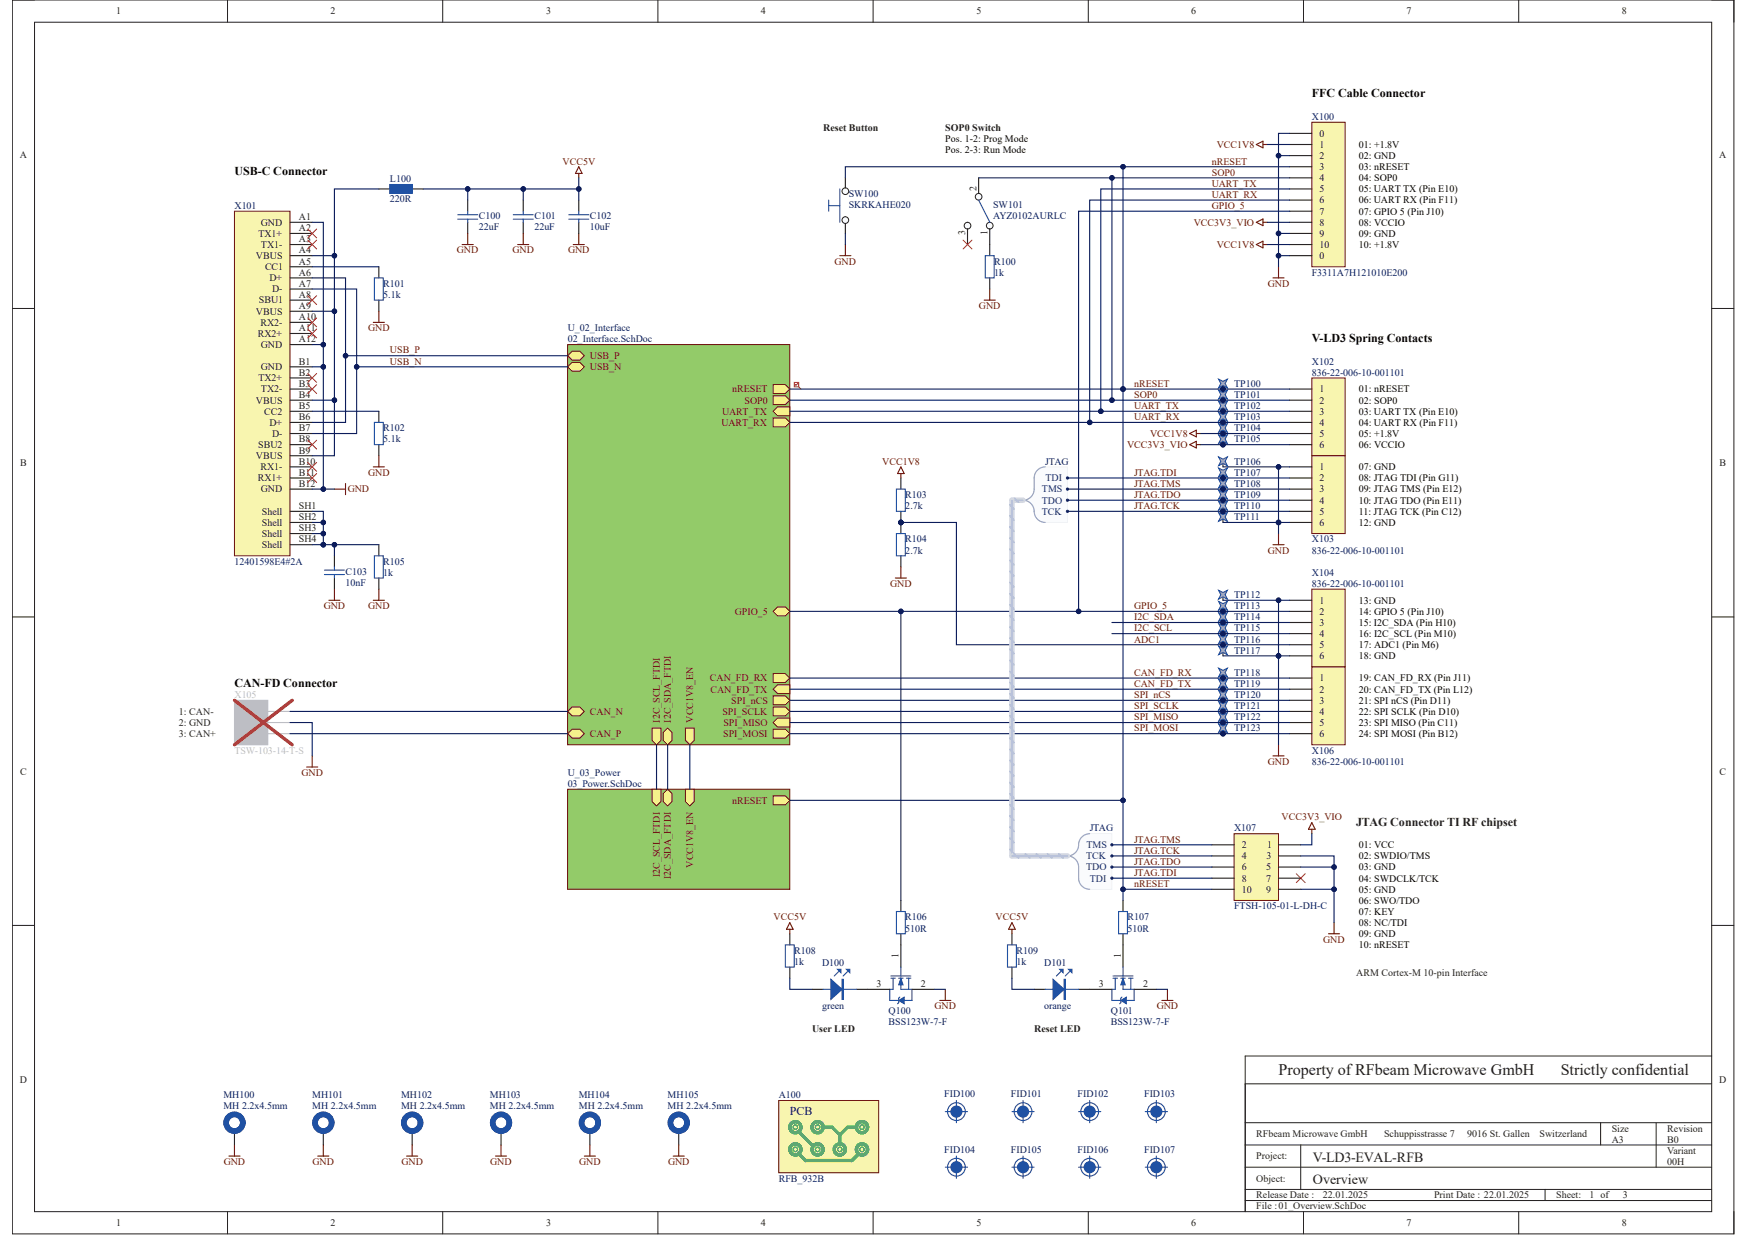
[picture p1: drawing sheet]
<svg xmlns="http://www.w3.org/2000/svg" width="297mm" height="210mm" viewBox="0 0 297 210" stroke-linecap="round" stroke-linejoin="round" font-family="sans-serif">
<defs><g id="words">
<g font-size="2.7" fill="#231f20">
<text x="217.4" y="182.7">Property ofRFbeam Microwave GmbH</text>
<text x="265.4" y="182.7">Strictly confidential</text>
</g>
<g font-size="2.4" fill="#231f20">
<text x="223.2" y="197.5">V-LD3-EVAL-RFB</text>
<text x="223.2" y="201.3">Overview</text>
</g>
<g font-size="2" fill="#050404">
<text x="223" y="16.6">FFC Cable Connector</text>
<text x="39.9" y="29.8">USB-C Connector</text>
<text x="223" y="58.1">V-LD3 Spring Contacts</text>
<text x="39.9" y="116.7">CAN-FD Connector</text>
</g>
<text font-size="2" fill="#231f20" x="230.6" y="140.3">JTAG Connector TI RF chipset</text>
<text font-size="2" fill="#0c1c5b" x="134.3" y="189.4">PCB</text>
<g font-size="1.7" fill="#231f20">
<text x="19.8" y="2.5">1</text>
<text x="56.2" y="2.5">2</text>
<text x="92.9" y="2.5">3</text>
<text x="129.4" y="2.5">4</text>
<text x="166" y="2.5">5</text>
<text x="202.6" y="2.5">6</text>
<text x="239.2" y="2.5">7</text>
<text x="275.8" y="2.5">8</text>
<text x="140" y="22.3">Reset Button</text>
<text x="160.7" y="22.3">SOP0 Switch</text>
<text x="224.4" y="23.2">0</text>
<text x="3.4" y="26.8">A</text>
<text x="224.4" y="25.1">1</text>
<text x="224.4" y="27">2</text>
<text x="224.4" y="28.9">3</text>
<text x="292.3" y="26.8">A</text>
<text x="166" y="32.5" transform="rotate(-90 166 32.5)">2</text>
<text x="224.4" y="30.8">4</text>
<text x="224.4" y="32.7">5</text>
<text x="224.4" y="34.6">6</text>
<text x="43.9" y="40.2">TX1+</text>
<text x="44.4" y="38.4">GND</text>
<text x="50.8" y="37.4">A1</text>
<text x="50.8" y="41.2">A3</text>
<text x="50.8" y="39.3">A2</text>
<text x="164.1" y="40" transform="rotate(-90 164.1 40)">3</text>
<text x="167.9" y="39.9" transform="rotate(-90 167.9 39.9)">1</text>
<text x="224.4" y="36.5">7</text>
<text x="224.4" y="38.4">8</text>
<text x="224.4" y="40.2">9</text>
<text x="43.5" y="44">VBUS</text>
<text x="44.4" y="42.1">TX1-</text>
<text x="45.1" y="45.9">CC1</text>
<text x="45.8" y="47.8">D+</text>
<text x="50.8" y="43.1">A4</text>
<text x="50.8" y="46.9">A6</text>
<text x="50.8" y="45">A5</text>
<text x="224.4" y="42.1">10</text>
<text x="224.4" y="44">0</text>
<text x="43.5" y="53.5">VBUS</text>
<text x="44" y="51.6">SBU1</text>
<text x="46.3" y="49.7">D-</text>
<text x="50.8" y="52.5">A9</text>
<text x="50.8" y="50.6">A8</text>
<text x="50.8" y="48.7">A7</text>
<text x="43.8" y="57.2">RX2+</text>
<text x="44.3" y="55.4">RX2-</text>
<text x="44.4" y="59.1">GND</text>
<text x="50.8" y="58.2">A12</text>
<text x="50.8" y="54.4">A10</text>
<text x="50.8" y="56.3">A11</text>
<text x="43.9" y="64.8">TX2+</text>
<text x="44.4" y="62.9">GND</text>
<text x="50.8" y="62">B1</text>
<text x="50.8" y="65.7">B3</text>
<text x="50.8" y="63.9">B2</text>
<text x="43.5" y="68.6">VBUS</text>
<text x="44.4" y="66.7">TX2-</text>
<text x="44.9" y="70.5">CC2</text>
<text x="50.8" y="67.6">B4</text>
<text x="50.8" y="69.5">B5</text>
<text x="50.8" y="71.4">B6</text>
<text x="224.4" y="66.7">1</text>
<text x="224.4" y="68.6">2</text>
<text x="224.4" y="70.5">3</text>
<text x="43.9" y="76.1">SBU2</text>
<text x="45.8" y="72.4">D+</text>
<text x="46.3" y="74.3">D-</text>
<text x="50.8" y="77.1">B9</text>
<text x="50.8" y="75.2">B8</text>
<text x="50.8" y="73.3">B7</text>
<text x="224.4" y="72.4">4</text>
<text x="224.4" y="74.3">5</text>
<text x="224.4" y="76.1">6</text>
<text x="3.4" y="79.2">B</text>
<text x="43.5" y="78">VBUS</text>
<text x="43.8" y="81.8">RX1+</text>
<text x="44.3" y="79.9">RX1-</text>
<text x="44.4" y="83.7">GND</text>
<text x="50.8" y="82.8">B12</text>
<text x="50.8" y="79">B10</text>
<text x="50.8" y="80.9">B11</text>
<text x="224.4" y="79.9">1</text>
<text x="224.4" y="81.8">2</text>
<text x="224.4" y="83.7">3</text>
<text x="292.4" y="79.2">B</text>
<text x="44.5" y="87.5">Shell</text>
<text x="44.5" y="89.4">Shell</text>
<text x="50.8" y="86.5">SH1</text>
<text x="50.8" y="88.4">SH2</text>
<text x="224.4" y="85.6">4</text>
<text x="224.4" y="87.5">5</text>
<text x="224.4" y="89.4">6</text>
<text x="44.5" y="91.3">Shell</text>
<text x="44.5" y="93.1">Shell</text>
<text x="50.8" y="90.3">SH3</text>
<text x="50.8" y="92.2">SH4</text>
<text x="224.4" y="102.6">1</text>
<text x="224.4" y="104.5">2</text>
<text x="224.4" y="106.4">3</text>
<text x="224.4" y="108.3">4</text>
<text x="224.4" y="110.1">5</text>
<text x="224.4" y="112">6</text>
<text x="224.4" y="115.8">1</text>
<text x="224.4" y="117.7">2</text>
<text x="224.4" y="119.6">3</text>
<text x="30.4" y="121.5">1: CAN-</text>
<text x="30.4" y="123.4">2: GND</text>
<text x="30.4" y="125.3">3: CAN+</text>
<text x="224.4" y="121.5">4</text>
<text x="224.4" y="123.4">5</text>
<text x="224.4" y="125.3">6</text>
<text x="3.4" y="131.7">C</text>
<text x="292.4" y="131.7">C</text>
<text x="211.2" y="144.2">2</text>
<text x="211.2" y="146">4</text>
<text x="211.2" y="147.9">6</text>
<text x="211.2" y="149.8">8</text>
<text x="215.3" y="149.8">7</text>
<text x="215.3" y="147.9">5</text>
<text x="215.3" y="146">3</text>
<text x="215.4" y="144.2">1</text>
<text x="211.2" y="151.7">10</text>
<text x="215.3" y="151.7">9</text>
<text x="149.1" y="167.8">3</text>
<text x="152.8" y="162.9" transform="rotate(-90 152.8 162.9)">1</text>
<text x="156.6" y="167.8">2</text>
<text x="186.8" y="167.8">3</text>
<text x="190.6" y="162.9" transform="rotate(-90 190.6 162.9)">1</text>
<text x="194.3" y="167.8">2</text>
<text x="230.6" y="165.9">ARM Cortex-M 10-pin Interface</text>
<text x="138.1" y="175.3">User LED</text>
<text x="175.8" y="175.3">Reset LED</text>
<text x="3.4" y="184.1">D</text>
<text x="292.3" y="184.1">D</text>
<text x="213.6" y="197.1">Project:</text>
<text x="213.6" y="193.3">RFbeam Microwave GmbH</text>
<text x="235.3" y="193.3">Schuppisstrasse 7</text>
<text x="249.5" y="193.3">9016 St. Gallen</text>
<text x="261.8" y="193.3">Switzerland</text>
<text x="274" y="192.3">Size</text>
<text x="274" y="194.2">A3</text>
<text x="283.5" y="192.3">Revision</text>
<text x="283.5" y="194.2">B0</text>
<text x="283.5" y="196.1">Variant</text>
<text x="213.6" y="200.8">Object:</text>
<text x="213.6" y="203.7">Release Date :</text>
<text x="224.9" y="203.7">22.01.2025</text>
<text x="243.8" y="203.7">Print Date : 22.01.2025</text>
<text x="264.6" y="203.7">Sheet:</text>
<text x="270.3" y="203.7">1 of</text>
<text x="275.9" y="203.7">3</text>
<text x="283.5" y="198">00H</text>
<text x="19.8" y="208.4">1</text>
<text x="56.2" y="208.4">2</text>
<text x="92.9" y="208.4">3</text>
<text x="129.4" y="208.4">4</text>
<text x="166" y="208.4">5</text>
<text x="202.6" y="208.4">6</text>
<text x="213.6" y="205.6">File :01_Overview.SchDoc</text>
<text x="239.2" y="208.4">7</text>
<text x="275.8" y="208.4">8</text>
</g>
<g font-size="1.7" fill="#0c1c5b">
<text x="223" y="20.4">X100</text>
<text x="39.9" y="35.5">X101</text>
<text x="66.3" y="31">L100</text>
<text x="66.3" y="34.4">220R</text>
<text x="144.3" y="33.4">SW100</text>
<text x="144.3" y="35.3">SKRKAHE020</text>
<text x="168.8" y="35.3">SW101</text>
<text x="81.4" y="37.3">C100</text>
<text x="81.4" y="39.1">22uF</text>
<text x="90.9" y="37.3">C101</text>
<text x="90.9" y="39.1">22uF</text>
<text x="100.3" y="37.3">C102</text>
<text x="100.3" y="39.1">10uF</text>
<text x="168.8" y="37.2">AYZ0102AURLC</text>
<text x="169" y="45">R100</text>
<text x="169" y="46.9">1k</text>
<text x="223" y="46.9">F3311A7H121010E200</text>
<text x="65.2" y="48.7">R101</text>
<text x="65.2" y="50.6">5.1k</text>
<text x="96.5" y="56.3">U_02_Interface</text>
<text x="96.5" y="58.2">02_Interface.SchDoc</text>
<text x="209.8" y="65.7">TP100</text>
<text x="223" y="62">X102</text>
<text x="223" y="63.9">836-22-006-10-001101</text>
<text x="209.8" y="67.6">TP101</text>
<text x="209.8" y="69.5">TP102</text>
<text x="209.8" y="71.4">TP103</text>
<text x="65.2" y="73.3">R102</text>
<text x="65.2" y="75.2">5.1k</text>
<text x="209.8" y="73.3">TP104</text>
<text x="209.8" y="75.2">TP105</text>
<text x="177.7" y="79">JTAG</text>
<text x="209.8" y="79">TP106</text>
<text x="209.8" y="80.9">TP107</text>
<text x="209.8" y="82.8">TP108</text>
<text x="153.9" y="84.6">R103</text>
<text x="153.9" y="86.5">2.7k</text>
<text x="209.8" y="84.6">TP109</text>
<text x="209.8" y="88.4">TP111</text>
<text x="209.8" y="86.5">TP110</text>
<text x="39.9" y="96">12401598E4#2A</text>
<text x="65.2" y="96">R105</text>
<text x="153.9" y="92.2">R104</text>
<text x="153.9" y="94.1">2.7k</text>
<text x="223" y="92.2">X103</text>
<text x="223" y="94.1">836-22-006-10-001101</text>
<text x="58.7" y="97.6">C103</text>
<text x="58.7" y="99.5">10nF</text>
<text x="65.2" y="97.9">1k</text>
<text x="209.8" y="101.6">TP112</text>
<text x="223" y="97.9">X104</text>
<text x="223" y="99.8">836-22-006-10-001101</text>
<text x="209.8" y="103.5">TP113</text>
<text x="209.8" y="105.4">TP114</text>
<text x="209.8" y="107.3">TP115</text>
<text x="209.8" y="109.2">TP116</text>
<text x="209.8" y="111.1">TP117</text>
<text x="209.8" y="114.9">TP118</text>
<text x="209.8" y="116.8">TP119</text>
<text x="209.8" y="118.6">TP120</text>
<text x="209.8" y="120.5">TP121</text>
<text x="209.8" y="122.4">TP122</text>
<text x="209.8" y="124.3">TP123</text>
<text x="96.5" y="131.9">U_03_Power</text>
<text x="223" y="128.1">X106</text>
<text x="223" y="130">836-22-006-10-001101</text>
<text x="96.5" y="133.8">03_Power.SchDoc</text>
<text x="185.3" y="141.3">JTAG</text>
<text x="209.8" y="141.3">X107</text>
<text x="209.8" y="154.5">FTSH-105-01-L-DH-C</text>
<text x="153.9" y="156.4">R106</text>
<text x="153.9" y="158.3">510R</text>
<text x="191.7" y="156.4">R107</text>
<text x="191.7" y="158.3">510R</text>
<text x="135" y="162.1">R108</text>
<text x="135" y="164">1k</text>
<text x="139.8" y="164.2">D100</text>
<text x="172.8" y="162.1">R109</text>
<text x="172.8" y="164">1k</text>
<text x="177.5" y="164.2">D101</text>
<text x="139.8" y="171.6">green</text>
<text x="151.1" y="172.3">Q100</text>
<text x="177.5" y="171.6">orange</text>
<text x="188.9" y="172.3">Q101</text>
<text x="151.1" y="174.2">BSS123W-7-F</text>
<text x="188.9" y="174.2">BSS123W-7-F</text>
<text x="38" y="186.7">MH100</text>
<text x="38" y="188.6">MH 2.2x4.5mm</text>
<text x="53.1" y="186.7">MH101</text>
<text x="53.1" y="188.6">MH 2.2x4.5mm</text>
<text x="68.2" y="186.7">MH102</text>
<text x="68.2" y="188.6">MH 2.2x4.5mm</text>
<text x="83.3" y="186.7">MH103</text>
<text x="83.3" y="188.6">MH 2.2x4.5mm</text>
<text x="98.4" y="186.7">MH104</text>
<text x="98.4" y="188.6">MH 2.2x4.5mm</text>
<text x="113.5" y="186.7">MH105</text>
<text x="113.5" y="188.6">MH 2.2x4.5mm</text>
<text x="132.4" y="186.7">A100</text>
<text x="160.5" y="186.5">FID100</text>
<text x="171.9" y="186.5">FID101</text>
<text x="183.2" y="186.5">FID102</text>
<text x="194.5" y="186.5">FID103</text>
<text x="160.5" y="195.9">FID104</text>
<text x="171.9" y="195.9">FID105</text>
<text x="183.2" y="195.9">FID106</text>
<text x="194.5" y="195.9">FID107</text>
<text x="132.4" y="200.8">RFB_932B</text>
</g>
<g font-size="1.7" fill="#6e0c0e">
<text x="95.6" y="28">VCC5V</text>
<text x="206.1" y="28">nRESET</text>
<text x="206.1" y="29.9">SOP0</text>
<text x="206.9" y="25.1">VCC1V8</text>
<text x="206.1" y="31.7">UART_TX</text>
<text x="206.1" y="33.6">UART_RX</text>
<text x="206.1" y="35.5">GPIO_5</text>
<text x="203" y="38.4">VCC3V3_VIO</text>
<text x="77.7" y="43.1">GND</text>
<text x="87.1" y="43.1">GND</text>
<text x="96.6" y="43.1">GND</text>
<text x="141.9" y="45">GND</text>
<text x="206.9" y="42.1">VCC1V8</text>
<text x="166.5" y="52.5">GND</text>
<text x="215.6" y="48.7">GND</text>
<text x="62.6" y="56.3">GND</text>
<text x="66.3" y="60.1">USB_P</text>
<text x="66.3" y="62">USB_N</text>
<text x="100.3" y="62.9">USB_N</text>
<text x="100.3" y="61">USB_P</text>
<text x="192.8" y="65.7">nRESET</text>
<text x="122.8" y="70.5">UART_TX</text>
<text x="124.5" y="66.7">nRESET</text>
<text x="126.6" y="68.6">SOP0</text>
<text x="192.8" y="67.6">SOP0</text>
<text x="192.8" y="69.5">UART_TX</text>
<text x="192.8" y="71.4">UART_RX</text>
<text x="122.7" y="72.4">UART_RX</text>
<text x="191.6" y="76.1">VCC3V3_VIO</text>
<text x="195.5" y="74.3">VCC1V8</text>
<text x="59.1" y="83.7">GND</text>
<text x="62.6" y="80.9">GND</text>
<text x="150" y="79">VCC1V8</text>
<text x="192.8" y="80.9">JTAG.TDI</text>
<text x="192.8" y="82.8">JTAG.TMS</text>
<text x="192.8" y="86.5">JTAG.TCK</text>
<text x="192.8" y="84.6">JTAG.TDO</text>
<text x="215.6" y="94.1">GND</text>
<text x="151.3" y="99.8">GND</text>
<text x="55" y="103.5">GND</text>
<text x="62.6" y="103.5">GND</text>
<text x="124.9" y="104.5">GPIO_5</text>
<text x="192.8" y="105.4">I2C_SDA</text>
<text x="192.8" y="103.5">GPIO_5</text>
<text x="192.8" y="107.3">I2C_SCL</text>
<text x="192.8" y="109.2">ADC1</text>
<text x="120.7" y="115.8">CAN_FD_RX</text>
<text x="120.8" y="117.7">CAN_FD_TX</text>
<text x="124.3" y="119.6">SPI_nCS</text>
<text x="192.8" y="116.8">CAN_FD_TX</text>
<text x="192.8" y="114.9">CAN_FD_RX</text>
<text x="192.8" y="118.6">SPI_nCS</text>
<text x="100.3" y="125.3">CAN_P</text>
<text x="100.3" y="121.5">CAN_N</text>
<text x="112.2" y="122.8" transform="rotate(-90 112.2 122.8)">I2C_SCL_FTDI</text>
<text x="114.1" y="122.8" transform="rotate(-90 114.1 122.8)">I2C_SDA_FTDI</text>
<text x="117.9" y="122.8" transform="rotate(-90 117.9 122.8)">VCC1V8_EN</text>
<text x="122.8" y="121.5">SPI_SCLK</text>
<text x="123" y="125.3">SPI_MOSI</text>
<text x="123" y="123.4">SPI_MISO</text>
<text x="192.8" y="120.5">SPI_SCLK</text>
<text x="192.8" y="122.4">SPI_MISO</text>
<text x="192.8" y="124.3">SPI_MOSI</text>
<text x="51.3" y="131.9">GND</text>
<text x="215.6" y="130">GND</text>
<text x="124.5" y="136.6">nRESET</text>
<text x="192.8" y="143.2">JTAG.TMS</text>
<text x="217.9" y="139.4">VCC3V3_VIO</text>
<text x="112.2" y="149.1" transform="rotate(-90 112.2 149.1)">I2C_SCL_FTDI</text>
<text x="114.1" y="149.4" transform="rotate(-90 114.1 149.4)">I2C_SDA_FTDI</text>
<text x="117.9" y="147.5" transform="rotate(-90 117.9 147.5)">VCC1V8_EN</text>
<text x="192.8" y="145.1">JTAG.TCK</text>
<text x="192.8" y="147">JTAG.TDO</text>
<text x="192.8" y="148.9">JTAG.TDI</text>
<text x="192.8" y="150.8">nRESET</text>
<text x="131.5" y="156.4">VCC5V</text>
<text x="169.3" y="156.4">VCC5V</text>
<text x="225" y="160.2">GND</text>
<text x="158.9" y="171.6">GND</text>
<text x="196.7" y="171.6">GND</text>
<text x="38" y="198">GND</text>
<text x="53.1" y="198">GND</text>
<text x="68.3" y="198">GND</text>
<text x="83.4" y="198">GND</text>
<text x="98.5" y="198">GND</text>
<text x="113.6" y="198">GND</text>
</g>
<g font-size="1.7" fill="#050404">
<text x="160.7" y="24.2">Pos. 1-2: Prog Mode</text>
<text x="160.7" y="26.1">Pos. 2-3: Run Mode</text>
<text x="231" y="25.1">01: +1.8V</text>
<text x="231" y="27">02: GND</text>
<text x="231" y="28.9">03: nRESET</text>
<text x="231" y="30.8">04: SOP0</text>
<text x="231" y="32.7">05: UART TX (Pin E10)</text>
<text x="231" y="34.6">06: UART RX (Pin F11)</text>
<text x="231" y="36.5">07: GPIO 5 (Pin J10)</text>
<text x="231" y="38.4">08: VCCIO</text>
<text x="231" y="40.2">09: GND</text>
<text x="231" y="42.1">10: +1.8V</text>
<text x="231" y="66.7">01: nRESET</text>
<text x="231" y="68.6">02: SOP0</text>
<text x="231" y="70.5">03: UART TX (Pin E10)</text>
<text x="231" y="72.4">04: UART RX (Pin F11)</text>
<text x="231" y="74.3">05: +1.8V</text>
<text x="231" y="76.1">06: VCCIO</text>
<text x="231" y="79.9">07: GND</text>
<text x="231" y="81.8">08: JTAG TDI (Pin G11)</text>
<text x="231" y="83.7">09: JTAG TMS (Pin E12)</text>
<text x="231" y="85.6">10: JTAG TDO (Pin E11)</text>
<text x="231" y="87.5">11: JTAG TCK (Pin C12)</text>
<text x="231" y="89.4">12: GND</text>
<text x="231" y="102.6">13: GND</text>
<text x="231" y="104.5">14: GPIO 5 (Pin J10)</text>
<text x="231" y="106.4">15: I2C_SDA (Pin H10)</text>
<text x="231" y="108.3">16: I2C_SCL (Pin M10)</text>
<text x="231" y="110.1">17: ADC1 (Pin M6)</text>
<text x="231" y="112">18: GND</text>
<text x="231" y="115.8">19: CAN_FD_RX (Pin J11)</text>
<text x="231" y="117.7">20: CAN_FD_TX (Pin L12)</text>
<text x="231" y="119.6">21: SPI nCS (Pin D11)</text>
<text x="231" y="121.5">22: SPI SCLK (Pin D10)</text>
<text x="231" y="123.4">23: SPI MISO (Pin C11)</text>
<text x="231" y="125.3">24: SPI MOSI (Pin B12)</text>
<text x="231" y="146">02: SWDIO/TMS</text>
<text x="231" y="147.9">03: GND</text>
<text x="231" y="149.8">04: SWDCLK/TCK</text>
<text x="231" y="144.2">01: VCC</text>
<text x="231" y="151.7">05: GND</text>
<text x="231" y="155.5">07: KEY</text>
<text x="231" y="153.6">06: SWO/TDO</text>
<text x="231" y="157.4">08: NC/TDI</text>
<text x="231" y="159.3">09: GND</text>
<text x="231" y="161.2">10: nRESET</text>
</g>
<g font-size="1.7" fill="#0d3260">
<text x="177.2" y="83.7">TMS</text>
<text x="177.8" y="81.8">TDI</text>
<text x="177.1" y="87.5">TCK</text>
<text x="177.1" y="85.6">TDO</text>
<text x="184.7" y="146">TCK</text>
<text x="184.7" y="147.9">TDO</text>
<text x="184.7" y="144.2">TMS</text>
<text x="185.3" y="149.8">TDI</text>
</g>
<g font-size="1.7" fill="#bebfc2">
<text x="39.9" y="118.6">X105</text>
<text x="43.4" y="123.4">2</text>
<text x="43.5" y="125.3">3</text>
<text x="43.6" y="121.5">1</text>
<text x="39.9" y="128.1">TSW-103-14-T-S</text>
</g>
</g></defs>
<g fill="none" stroke="#231f20" stroke-width=".17">
<path d="M2.1 0h292.7v209.7h-292.7zM2.1 0h3.8M38.7 0v3.8M75.3 0v3.8M111.9 0v3.8M148.5 0v3.8M185 0v3.8M221.6 0v3.8M258.2 0v3.8M291 0h3.8v3.8M5.9 3.8h285.1v202.1h-285.1zM2.1 52.4h3.8"/>
<path d="M291 52.4h3.8M2.1 104.9h3.8M291 104.9h3.8M2.1 157.3h3.8M291 157.3h3.8M291 179.5h-79.3v26.4M211.7 190.8h79.3M211.7 194.6h79.3M211.7 198.4h79.3M211.7 184.2h79.3M221.2 194.6v7.6M272.1 190.8v3.8"/>
<path d="M281.6 190.8v7.6M38.7 205.9v3.8M75.3 205.9v3.8M111.9 205.9v3.8M148.5 205.9v3.8M185 205.9v3.8M211.7 202.2h79.3M211.7 204h79.3M221.6 205.9v3.8M258.2 205.9v3.8M262.7 202.2v1.8M294.8 205.9v3.8"/>
</g>
<path d="M132.4 187h17v12.3h-17z" fill-rule="evenodd" fill="#f8f5af"/>
<path d="M132.4 187h17v12.3h-17z" fill="none" stroke="#6e0c0e" stroke-width=".17"/>
<g fill="none" stroke="#21b14b" stroke-width=".19">
<circle cx="135.2" cy="195.4" r=".38"/>
<circle cx="135.2" cy="191.6" r=".38"/>
<circle cx="139" cy="195.4" r=".38"/>
<circle cx="139" cy="191.6" r=".38"/>
<circle cx="142.8" cy="195.4" r=".38"/>
<circle cx="146.6" cy="191.6" r=".38"/>
<circle cx="146.6" cy="195.4" r=".38"/>
</g>
<g fill="none" stroke="#21b14b" stroke-width=".57">
<path d="M135.8 196.1l1.1 1.1h8l1.1-1.1M135.8 192.3l2.3 2.3M140 191.6h1.5l1.3 1.3M142.8 192.9v1.5M145.6 191.6h-1.5l-1.3 1.3"/>
<circle cx="135.2" cy="195.4" r=".94"/>
<circle cx="135.2" cy="191.6" r=".94"/>
<circle cx="135.2" cy="191.6" r=".95"/>
<circle cx="135.2" cy="195.4" r=".95"/>
<circle cx="139" cy="195.4" r=".94"/>
<circle cx="139" cy="191.6" r=".94"/>
<circle cx="139" cy="191.6" r=".95"/>
<circle cx="139" cy="195.4" r=".95"/>
<circle cx="142.8" cy="195.4" r=".94"/>
<circle cx="142.8" cy="195.4" r=".95"/>
<circle cx="146.6" cy="195.4" r=".94"/>
<circle cx="146.6" cy="191.6" r=".94"/>
<circle cx="146.6" cy="191.6" r=".95"/>
<circle cx="146.6" cy="195.4" r=".95"/>
</g>
<path d="M96.5 134.1h37.8v17h-37.8z" fill-rule="evenodd" fill="#93cb69"/>
<path d="M96.5 134.1h37.8v17h-37.8z" fill="none" stroke="#6e0c0e" stroke-width=".17"/>
<path d="M113.5 134.1l.8 .8v1.3l-.8 .8-.7-.8v-1.3z" fill-rule="evenodd" fill="#f6f17d"/>
<path d="M113.5 134.1l.8 .8v1.3l-.8 .8-.7-.8v-1.3z" fill="none" stroke="#6e0c0e" stroke-width=".17"/>
<path d="M110.9 134.1h1.5v2.1l-.8 .8-.7-.8z" fill-rule="evenodd" fill="#f6f17d"/>
<path d="M110.9 134.1h1.5v2.1l-.8 .8-.7-.8z" fill="none" stroke="#6e0c0e" stroke-width=".17"/>
<path d="M116.5 134.1h1.5v2.1l-.7 .8-.8-.8z" fill-rule="evenodd" fill="#f6f17d"/>
<path d="M116.5 134.1h1.5v2.1l-.7 .8-.8-.8z" fill="none" stroke="#6e0c0e" stroke-width=".17"/>
<path d="M131.5 135.3h2l.8 .7-.8 .8h-2z" fill-rule="evenodd" fill="#f6f17d"/>
<path d="M131.5 135.3h2l.8 .7-.8 .8h-2z" fill="none" stroke="#6e0c0e" stroke-width=".17"/>
<path d="M213.6 37.8l1.1-.6v1.2zM213.6 24.6l1.1-.6v1.1zM214.7 37.8h.8M214.7 24.6h.8M213.6 41.6l1.1-.6v1.1zM214.7 41.6h.8M216.4 47.2h1.9M217.4 45.3v1.9" fill="none" stroke="#6e0c0e" stroke-width=".19"/>
<path d="M223 20.8h5.7v24.5h-5.7z" fill-rule="evenodd" fill="#f8f5af"/>
<path d="M223 20.8h5.7v24.5h-5.7z" fill="none" stroke="#6e0c0e" stroke-width=".17"/>
<path d="M219.3 24.6h3.7M219.3 26.5h3.7M219.3 28.3h3.7M219.3 30.2h3.7M219.3 32.1h3.7M219.3 34h3.7M219.3 35.9h3.7M219.3 37.8h3.7M219.3 39.7h3.7M219.3 22.7h3.7M219.3 41.6h3.7M219.3 43.5h3.7" fill="none" stroke="#231f20" stroke-width=".19"/>
<path d="M223 64.2h5.7v13.3h-5.7z" fill-rule="evenodd" fill="#f8f5af"/>
<path d="M223 64.2h5.7v13.3h-5.7z" fill="none" stroke="#6e0c0e" stroke-width=".17"/>
<path d="M219.3 66.1h3.7M219.3 68h3.7M219.3 69.9h3.7M219.3 71.8h3.7M219.3 73.7h3.7M219.3 75.6h3.7" fill="none" stroke="#231f20" stroke-width=".19"/>
<path d="M223 77.5h5.7v13.2h-5.7z" fill-rule="evenodd" fill="#f8f5af"/>
<path d="M223 77.5h5.7v13.2h-5.7z" fill="none" stroke="#6e0c0e" stroke-width=".17"/>
<path d="M219.3 79.4h3.7M219.3 81.2h3.7M219.3 83.1h3.7M219.3 85h3.7M219.3 86.9h3.7M219.3 88.8h3.7" fill="none" stroke="#231f20" stroke-width=".19"/>
<path d="M223 100.1h5.7v13.3h-5.7z" fill-rule="evenodd" fill="#f8f5af"/>
<path d="M223 100.1h5.7v13.3h-5.7z" fill="none" stroke="#6e0c0e" stroke-width=".17"/>
<path d="M219.3 102h3.7M219.3 103.9h3.7M219.3 105.8h3.7M219.3 107.7h3.7M219.3 109.6h3.7M219.3 111.5h3.7" fill="none" stroke="#231f20" stroke-width=".19"/>
<path d="M223 113.4h5.7v13.2h-5.7z" fill-rule="evenodd" fill="#f8f5af"/>
<path d="M223 113.4h5.7v13.2h-5.7z" fill="none" stroke="#6e0c0e" stroke-width=".17"/>
<path d="M219.3 115.2h3.7M219.3 117.1h3.7M219.3 119h3.7M219.3 120.9h3.7M219.3 122.8h3.7M219.3 124.7h3.7" fill="none" stroke="#231f20" stroke-width=".19"/>
<path d="M39.9 35.9h9.4v58.6h-9.4z" fill-rule="evenodd" fill="#f8f5af"/>
<path d="M39.9 35.9h9.4v58.6h-9.4z" fill="none" stroke="#6e0c0e" stroke-width=".17"/>
<g fill="none" stroke="#231f20" stroke-width=".19">
<path d="M49.3 37.8h3.8M49.3 39.7h3.8M64.4 32.1h1.9M70.1 32.1h1.9M49.3 41.6h3.8M49.3 43.5h3.8M49.3 45.3h3.8M49.3 47.2h3.8M49.3 49.1h3.8M49.3 51h3.8M49.3 52.9h3.8M49.3 54.8h3.8"/>
<path d="M49.3 56.7h3.8M49.3 58.6h3.8M49.3 62.3h3.8M49.3 64.2h3.8M49.3 66.1h3.8M49.3 68h3.8M49.3 69.9h3.8M49.3 71.8h3.8M49.3 73.7h3.8M49.3 75.6h3.8M49.3 77.5h3.8M49.3 79.4h3.8"/>
<path d="M49.3 81.2h3.8M49.3 83.1h3.8M49.3 86.9h3.8M49.3 88.8h3.8M49.3 90.7h3.8M49.3 92.6h3.8"/>
</g>
<path d="M98.4 39.7v1.9M97.5 41.6h1.9M63.5 102h1.9M64.4 100.1v1.9" fill="none" stroke="#6e0c0e" stroke-width=".19"/>
<g fill="none" stroke="#ee1d23" stroke-width=".17">
<path d="M52.3 38.9l1.5 1.5M53.8 38.9l-1.5 1.5M52.3 40.8l1.5 1.5M52.3 50.3l1.5 1.5M52.3 55.9l1.5 1.5M52.3 54l1.5 1.5M53.8 40.8l-1.5 1.5M53.8 50.3l-1.5 1.5M53.8 55.9l-1.5 1.5M53.8 54l-1.5 1.5M52.3 63.5l1.5 1.5M52.3 65.4l1.5 1.5"/>
<path d="M52.3 74.8l1.5 1.5M52.3 78.6l1.5 1.5M53.8 63.5l-1.5 1.5M53.8 65.4l-1.5 1.5M53.8 74.8l-1.5 1.5M53.8 78.6l-1.5 1.5M52.3 80.5l1.5 1.5M53.8 80.5l-1.5 1.5"/>
</g>
<path d="M66.3 31.4h3.8v1.5h-3.8z" fill-rule="evenodd" fill="#1f51a3"/>
<path d="M66.3 31.4h3.8v1.5h-3.8z" fill="none" stroke="#1f51a3" stroke-width=".17"/>
<path d="M66.3 31.4h3.8v1.5h-3.8zM63.7 47.2h1.5v3.8h-1.5zM63.7 71.8h1.5v3.8h-1.5zM55.2 96.9h3.4M55.2 97.7h3.4M56.9 96.3v.6M56.9 97.7v.5M63.7 94.5h1.5v3.7h-1.5z" fill="none" stroke="#1f51a3" stroke-width=".19"/>
<path d="M64.4 45.3v1.9M64.4 51v1.9M64.4 69.9v1.9M64.4 75.6v1.9M56.9 94.5v1.9M56.9 98.2v1.9M64.4 92.6v1.9M64.4 98.2v1.9" fill="none" stroke="#231f20" stroke-width=".19"/>
<path d="M98.4 28.3l.6 1.2h-1.2zM98.4 29.5v.7M63.5 54.8h1.9M64.4 52.9v1.9M63.5 79.4h1.9M64.4 77.5v1.9M56.9 83.1h1.8M58.7 82.2v1.9" fill="none" stroke="#6e0c0e" stroke-width=".19"/>
<path d="M39.9 119h5.6v7.6h-5.6z" fill-rule="evenodd" fill="#bebfc2"/>
<path d="M39.9 119h5.6v7.6h-5.6z" fill="none" stroke="#bebfc2" stroke-width=".17"/>
<path d="M45.5 120.9h3.8M45.5 122.8h3.8M45.5 124.7h3.8" fill="none" stroke="#bebfc2" stroke-width=".19"/>
<path d="M39.9 119l9.8 7.6M49.7 119l-9.8 7.6" fill="none" stroke="#ee1d23" stroke-width=".57"/>
<path d="M52.1 130.4h1.9M53.1 128.5v1.9" fill="none" stroke="#6e0c0e" stroke-width=".19"/>
<path d="M98.4 34v1.9M98.4 37.8v1.9M143.7 36.8v2.9" fill="none" stroke="#231f20" stroke-width=".19"/>
<path d="M96.7 37.3h3.4M96.7 36.5h3.4M98.4 35.9v.6M98.4 37.3v.5M140.9 35h1.9M140.9 34v1.9M142.8 32.1v5.7" fill="none" stroke="#1f51a3" stroke-width=".19"/>
<circle cx="143.7" cy="37.4" r=".57" fill="#f9fcfe"/>
<circle cx="143.7" cy="37.4" r=".57" fill="none" stroke="#231f20" stroke-width=".17"/>
<path d="M143.7 30.2v2.9" fill="none" stroke="#231f20" stroke-width=".19"/>
<circle cx="143.7" cy="32.5" r=".57" fill="#f9fcfe"/>
<circle cx="143.7" cy="32.5" r=".57" fill="none" stroke="#231f20" stroke-width=".17"/>
<g fill="none" stroke="#6e0c0e" stroke-width=".19">
<path d="M79.5 39.7v1.9M89 39.7v1.9M78.6 41.6h1.9M88 41.6h1.9M142.8 43.5h1.9M143.7 41.6v1.9M202.3 73.7l1.1-.6v1.2zM202.3 75.6l1.1-.6v1.1zM203.4 73.7h.8M203.4 75.6h.8M216.4 92.6h1.9M217.4 90.7v1.9"/>
<path d="M216.4 128.5h1.9M217.4 126.6v1.9"/>
</g>
<path d="M79.5 34v1.9M79.5 37.8v1.9M89 34v1.9M89 37.8v1.9" fill="none" stroke="#231f20" stroke-width=".19"/>
<path d="M77.8 37.3h3.4M77.8 36.5h3.4M79.5 35.9v.6M79.5 37.3v.5M87.3 37.3h3.4M87.3 36.5h3.4M89 35.9v.6M89 37.3v.5" fill="none" stroke="#1f51a3" stroke-width=".19"/>
<path d="M184.3 141.9l1-.2h3.8v9.4h-3.8l-1-.2-.7-.7-.2-.9v-2.4l-.5-.8-.9-.6 .9-.7 .5-.7 .2-1.5z" fill="#fafbfd"/>
<path d="M184.3 141.9l1-.2h3.8v9.4h-3.8l-1-.2-.7-.7-.2-.9v-2.4l-.5-.8-.9-.6 .9-.7 .5-.7 .2-1.5z" fill="none" stroke="#edf3f9" stroke-width=".17"/>
<path d="M185.3 141.7a1.89 1.89 0 0 0-1.9 1.9 1.88 1.88 0 0 1-1.9 1.9 1.89 1.89 0 0 1 1.9 1.9v1.9a1.89 1.89 0 0 0 1.9 1.8" fill="none" stroke="#8a9ac8" stroke-width=".19"/>
<circle cx="189.1" cy="145.5" r=".19" fill="#0d3260"/>
<circle cx="189.1" cy="145.5" r=".19" fill="none" stroke="#0d3260" stroke-width=".17"/>
<circle cx="189.1" cy="143.6" r=".19" fill="#0d3260"/>
<circle cx="189.1" cy="143.6" r=".19" fill="none" stroke="#0d3260" stroke-width=".17"/>
<circle cx="189.1" cy="147.4" r=".19" fill="#0d3260"/>
<circle cx="189.1" cy="147.4" r=".19" fill="none" stroke="#0d3260" stroke-width=".17"/>
<circle cx="189.1" cy="149.3" r=".19" fill="#0d3260"/>
<circle cx="189.1" cy="149.3" r=".19" fill="none" stroke="#0d3260" stroke-width=".17"/>
<path d="M223 139.8l.6 1.1h-1.1zM223 140.9v.8M225.9 158.7h1.9M226.8 156.8v1.9" fill="none" stroke="#6e0c0e" stroke-width=".19"/>
<path d="M220.4 148.5l1.5 1.5M221.9 148.5l-1.5 1.5" fill="none" stroke="#ee1d23" stroke-width=".17"/>
<path d="M176.8 79.6l.9-.2h3.8v9.4h-3.8a1.95 1.95 0 0 1-1.9-2.4l-.4-.8-1-.6 1-.6 .4-.8v-2.4l.3-.9z" fill="#fafbfd"/>
<path d="M176.8 79.6l.9-.2h3.8v9.4h-3.8a1.95 1.95 0 0 1-1.9-2.4l-.4-.8-1-.6 1-.6 .4-.8v-2.4l.3-.9z" fill="none" stroke="#edf3f9" stroke-width=".17"/>
<path d="M177.7 79.4a1.89 1.89 0 0 0-1.9 1.8v1.9a1.88 1.88 0 0 1-1.9 1.9 1.89 1.89 0 0 1 1.9 1.9 1.89 1.89 0 0 0 1.9 1.9" fill="none" stroke="#8a9ac8" stroke-width=".19"/>
<circle cx="181.5" cy="86.9" r=".19" fill="#0d3260"/>
<circle cx="181.5" cy="86.9" r=".19" fill="none" stroke="#0d3260" stroke-width=".17"/>
<circle cx="181.5" cy="83.1" r=".19" fill="#0d3260"/>
<circle cx="181.5" cy="83.1" r=".19" fill="none" stroke="#0d3260" stroke-width=".17"/>
<circle cx="181.5" cy="85" r=".19" fill="#0d3260"/>
<circle cx="181.5" cy="85" r=".19" fill="none" stroke="#0d3260" stroke-width=".17"/>
<circle cx="181.5" cy="81.2" r=".19" fill="#0d3260"/>
<circle cx="181.5" cy="81.2" r=".19" fill="none" stroke="#0d3260" stroke-width=".17"/>
<circle cx="207.9" cy="103.9" r=".38" fill="#0c1c5b"/>
<circle cx="207.9" cy="103.9" r=".38" fill="none" stroke="#0c1c5b" stroke-width=".17"/>
<path d="M207.9 103v.9" fill="none" stroke="#231f20" stroke-width=".19"/>
<circle cx="207.9" cy="103.9" r=".38" fill="#0c1c5b"/>
<circle cx="207.9" cy="103.9" r=".38" fill="none" stroke="#0c1c5b" stroke-width=".17"/>
<path d="M207.2 102.2l.7 .4 .8-.4-.4 .8 .4 .7-.8-.4-.7 .4 .4-.7z" fill-rule="evenodd" fill="#85adc6"/>
<path d="M207.2 102.2l.7 .4 .8-.4-.4 .8 .4 .7-.8-.4-.7 .4 .4-.7z" fill="none" stroke="#1f51a3" stroke-width=".17"/>
<circle cx="207.9" cy="105.8" r=".38" fill="#0c1c5b"/>
<circle cx="207.9" cy="105.8" r=".38" fill="none" stroke="#0c1c5b" stroke-width=".17"/>
<path d="M207.9 104.9v.9" fill="none" stroke="#231f20" stroke-width=".19"/>
<circle cx="207.9" cy="105.8" r=".38" fill="#0c1c5b"/>
<circle cx="207.9" cy="105.8" r=".38" fill="none" stroke="#0c1c5b" stroke-width=".17"/>
<path d="M207.2 104.1l.7 .4 .8-.4-.4 .8 .4 .7-.8-.4-.7 .4 .4-.7z" fill-rule="evenodd" fill="#85adc6"/>
<path d="M207.2 104.1l.7 .4 .8-.4-.4 .8 .4 .7-.8-.4-.7 .4 .4-.7z" fill="none" stroke="#1f51a3" stroke-width=".17"/>
<circle cx="207.9" cy="107.7" r=".38" fill="#0c1c5b"/>
<circle cx="207.9" cy="107.7" r=".38" fill="none" stroke="#0c1c5b" stroke-width=".17"/>
<path d="M207.9 106.7v1" fill="none" stroke="#231f20" stroke-width=".19"/>
<circle cx="207.9" cy="107.7" r=".38" fill="#0c1c5b"/>
<circle cx="207.9" cy="107.7" r=".38" fill="none" stroke="#0c1c5b" stroke-width=".17"/>
<path d="M207.2 106l.7 .4 .8-.4-.4 .7 .4 .8-.8-.4-.7 .4 .4-.8z" fill-rule="evenodd" fill="#85adc6"/>
<path d="M207.2 106l.7 .4 .8-.4-.4 .7 .4 .8-.8-.4-.7 .4 .4-.8z" fill="none" stroke="#1f51a3" stroke-width=".17"/>
<circle cx="207.9" cy="109.6" r=".38" fill="#0c1c5b"/>
<circle cx="207.9" cy="109.6" r=".38" fill="none" stroke="#0c1c5b" stroke-width=".17"/>
<path d="M207.9 108.6v1" fill="none" stroke="#231f20" stroke-width=".19"/>
<circle cx="207.9" cy="109.6" r=".38" fill="#0c1c5b"/>
<circle cx="207.9" cy="109.6" r=".38" fill="none" stroke="#0c1c5b" stroke-width=".17"/>
<path d="M207.2 107.9l.7 .4 .8-.4-.4 .7 .4 .8-.8-.4-.7 .4 .4-.8z" fill-rule="evenodd" fill="#85adc6"/>
<path d="M207.2 107.9l.7 .4 .8-.4-.4 .7 .4 .8-.8-.4-.7 .4 .4-.8z" fill="none" stroke="#1f51a3" stroke-width=".17"/>
<path d="M207.9 110.5v1" fill="none" stroke="#231f20" stroke-width=".19"/>
<path d="M207.2 109.8l.7 .3 .8-.3-.4 .7 .4 .8-.8-.4-.7 .4 .4-.8z" fill-rule="evenodd" fill="#85adc6"/>
<path d="M207.2 109.8l.7 .3 .8-.3-.4 .7 .4 .8-.8-.4-.7 .4 .4-.8z" fill="none" stroke="#1f51a3" stroke-width=".17"/>
<circle cx="207.9" cy="115.2" r=".38" fill="#0c1c5b"/>
<circle cx="207.9" cy="115.2" r=".38" fill="none" stroke="#0c1c5b" stroke-width=".17"/>
<path d="M207.9 114.3v.9" fill="none" stroke="#231f20" stroke-width=".19"/>
<circle cx="207.9" cy="115.2" r=".38" fill="#0c1c5b"/>
<circle cx="207.9" cy="115.2" r=".38" fill="none" stroke="#0c1c5b" stroke-width=".17"/>
<path d="M207.2 113.5l.7 .4 .8-.4-.4 .8 .4 .8-.8-.4-.7 .4 .4-.8z" fill-rule="evenodd" fill="#85adc6"/>
<path d="M207.2 113.5l.7 .4 .8-.4-.4 .8 .4 .8-.8-.4-.7 .4 .4-.8z" fill="none" stroke="#1f51a3" stroke-width=".17"/>
<circle cx="207.9" cy="117.1" r=".38" fill="#0c1c5b"/>
<circle cx="207.9" cy="117.1" r=".38" fill="none" stroke="#0c1c5b" stroke-width=".17"/>
<path d="M207.9 116.2v.9" fill="none" stroke="#231f20" stroke-width=".19"/>
<circle cx="207.9" cy="117.1" r=".38" fill="#0c1c5b"/>
<circle cx="207.9" cy="117.1" r=".38" fill="none" stroke="#0c1c5b" stroke-width=".17"/>
<path d="M207.2 115.4l.7 .4 .8-.4-.4 .8 .4 .7-.8-.3-.7 .3 .4-.7z" fill-rule="evenodd" fill="#85adc6"/>
<path d="M207.2 115.4l.7 .4 .8-.4-.4 .8 .4 .7-.8-.3-.7 .3 .4-.7z" fill="none" stroke="#1f51a3" stroke-width=".17"/>
<circle cx="207.9" cy="119" r=".38" fill="#0c1c5b"/>
<circle cx="207.9" cy="119" r=".38" fill="none" stroke="#0c1c5b" stroke-width=".17"/>
<path d="M207.9 118.1v.9" fill="none" stroke="#231f20" stroke-width=".19"/>
<circle cx="207.9" cy="119" r=".38" fill="#0c1c5b"/>
<circle cx="207.9" cy="119" r=".38" fill="none" stroke="#0c1c5b" stroke-width=".17"/>
<path d="M207.2 117.3l.7 .4 .8-.4-.4 .8 .4 .7-.8-.3-.7 .3 .4-.7z" fill-rule="evenodd" fill="#85adc6"/>
<path d="M207.2 117.3l.7 .4 .8-.4-.4 .8 .4 .7-.8-.3-.7 .3 .4-.7z" fill="none" stroke="#1f51a3" stroke-width=".17"/>
<circle cx="207.9" cy="120.9" r=".38" fill="#0c1c5b"/>
<circle cx="207.9" cy="120.9" r=".38" fill="none" stroke="#0c1c5b" stroke-width=".17"/>
<path d="M207.9 120v.9" fill="none" stroke="#231f20" stroke-width=".19"/>
<circle cx="207.9" cy="120.9" r=".38" fill="#0c1c5b"/>
<circle cx="207.9" cy="120.9" r=".38" fill="none" stroke="#0c1c5b" stroke-width=".17"/>
<path d="M207.2 119.2l.7 .4 .8-.4-.4 .8 .4 .7-.8-.4-.7 .4 .4-.7z" fill-rule="evenodd" fill="#85adc6"/>
<path d="M207.2 119.2l.7 .4 .8-.4-.4 .8 .4 .7-.8-.4-.7 .4 .4-.7z" fill="none" stroke="#1f51a3" stroke-width=".17"/>
<circle cx="207.9" cy="122.8" r=".38" fill="#0c1c5b"/>
<circle cx="207.9" cy="122.8" r=".38" fill="none" stroke="#0c1c5b" stroke-width=".17"/>
<path d="M207.9 121.9v.9" fill="none" stroke="#231f20" stroke-width=".19"/>
<circle cx="207.9" cy="122.8" r=".38" fill="#0c1c5b"/>
<circle cx="207.9" cy="122.8" r=".38" fill="none" stroke="#0c1c5b" stroke-width=".17"/>
<path d="M207.2 121.1l.7 .4 .8-.4-.4 .8 .4 .7-.8-.4-.7 .4 .4-.7z" fill-rule="evenodd" fill="#85adc6"/>
<path d="M207.2 121.1l.7 .4 .8-.4-.4 .8 .4 .7-.8-.4-.7 .4 .4-.7z" fill="none" stroke="#1f51a3" stroke-width=".17"/>
<circle cx="207.9" cy="124.7" r=".38" fill="#0c1c5b"/>
<circle cx="207.9" cy="124.7" r=".38" fill="none" stroke="#0c1c5b" stroke-width=".17"/>
<path d="M207.9 123.8v.9" fill="none" stroke="#231f20" stroke-width=".19"/>
<circle cx="207.9" cy="124.7" r=".38" fill="#0c1c5b"/>
<circle cx="207.9" cy="124.7" r=".38" fill="none" stroke="#0c1c5b" stroke-width=".17"/>
<path d="M207.2 123l.7 .4 .8-.4-.4 .8 .4 .7-.8-.4-.7 .4 .4-.7z" fill-rule="evenodd" fill="#85adc6"/>
<path d="M207.2 123l.7 .4 .8-.4-.4 .8 .4 .7-.8-.4-.7 .4 .4-.7z" fill="none" stroke="#1f51a3" stroke-width=".17"/>
<path d="M207.9 101.1v.9" fill="none" stroke="#231f20" stroke-width=".19"/>
<path d="M207.2 100.3l.7 .4 .8-.4-.4 .8 .4 .7-.8-.3-.7 .3 .4-.7z" fill-rule="evenodd" fill="#85adc6"/>
<path d="M207.2 100.3l.7 .4 .8-.4-.4 .8 .4 .7-.8-.3-.7 .3 .4-.7z" fill="none" stroke="#1f51a3" stroke-width=".17"/>
<circle cx="207.9" cy="66.1" r=".38" fill="#0c1c5b"/>
<circle cx="207.9" cy="66.1" r=".38" fill="none" stroke="#0c1c5b" stroke-width=".17"/>
<path d="M207.9 65.2v.9" fill="none" stroke="#231f20" stroke-width=".19"/>
<circle cx="207.9" cy="66.1" r=".38" fill="#0c1c5b"/>
<circle cx="207.9" cy="66.1" r=".38" fill="none" stroke="#0c1c5b" stroke-width=".17"/>
<path d="M207.2 64.4l.7 .4 .8-.4-.4 .8 .4 .7-.8-.3-.7 .3 .4-.7z" fill-rule="evenodd" fill="#85adc6"/>
<path d="M207.2 64.4l.7 .4 .8-.4-.4 .8 .4 .7-.8-.3-.7 .3 .4-.7z" fill="none" stroke="#1f51a3" stroke-width=".17"/>
<circle cx="207.9" cy="68" r=".38" fill="#0c1c5b"/>
<circle cx="207.9" cy="68" r=".38" fill="none" stroke="#0c1c5b" stroke-width=".17"/>
<path d="M207.9 67.1v.9" fill="none" stroke="#231f20" stroke-width=".19"/>
<circle cx="207.9" cy="68" r=".38" fill="#0c1c5b"/>
<circle cx="207.9" cy="68" r=".38" fill="none" stroke="#0c1c5b" stroke-width=".17"/>
<path d="M207.2 66.3l.7 .4 .8-.4-.4 .8 .4 .7-.8-.4-.7 .4 .4-.7z" fill-rule="evenodd" fill="#85adc6"/>
<path d="M207.2 66.3l.7 .4 .8-.4-.4 .8 .4 .7-.8-.4-.7 .4 .4-.7z" fill="none" stroke="#1f51a3" stroke-width=".17"/>
<circle cx="207.9" cy="69.9" r=".38" fill="#0c1c5b"/>
<circle cx="207.9" cy="69.9" r=".38" fill="none" stroke="#0c1c5b" stroke-width=".17"/>
<path d="M207.9 69v.9" fill="none" stroke="#231f20" stroke-width=".19"/>
<circle cx="207.9" cy="69.9" r=".38" fill="#0c1c5b"/>
<circle cx="207.9" cy="69.9" r=".38" fill="none" stroke="#0c1c5b" stroke-width=".17"/>
<path d="M207.2 68.2l.7 .4 .8-.4-.4 .8 .4 .7-.8-.4-.7 .4 .4-.7z" fill-rule="evenodd" fill="#85adc6"/>
<path d="M207.2 68.2l.7 .4 .8-.4-.4 .8 .4 .7-.8-.4-.7 .4 .4-.7z" fill="none" stroke="#1f51a3" stroke-width=".17"/>
<circle cx="207.9" cy="71.8" r=".38" fill="#0c1c5b"/>
<circle cx="207.9" cy="71.8" r=".38" fill="none" stroke="#0c1c5b" stroke-width=".17"/>
<path d="M207.9 70.8v1" fill="none" stroke="#231f20" stroke-width=".19"/>
<circle cx="207.9" cy="71.8" r=".38" fill="#0c1c5b"/>
<circle cx="207.9" cy="71.8" r=".38" fill="none" stroke="#0c1c5b" stroke-width=".17"/>
<path d="M207.2 70.1l.7 .4 .8-.4-.4 .7 .4 .8-.8-.4-.7 .4 .4-.8z" fill-rule="evenodd" fill="#85adc6"/>
<path d="M207.2 70.1l.7 .4 .8-.4-.4 .7 .4 .8-.8-.4-.7 .4 .4-.8z" fill="none" stroke="#1f51a3" stroke-width=".17"/>
<circle cx="207.9" cy="73.7" r=".38" fill="#0c1c5b"/>
<circle cx="207.9" cy="73.7" r=".38" fill="none" stroke="#0c1c5b" stroke-width=".17"/>
<path d="M207.9 72.7v1" fill="none" stroke="#231f20" stroke-width=".19"/>
<circle cx="207.9" cy="73.7" r=".38" fill="#0c1c5b"/>
<circle cx="207.9" cy="73.7" r=".38" fill="none" stroke="#0c1c5b" stroke-width=".17"/>
<path d="M207.2 72l.7 .4 .8-.4-.4 .7 .4 .8-.8-.4-.7 .4 .4-.8z" fill-rule="evenodd" fill="#85adc6"/>
<path d="M207.2 72l.7 .4 .8-.4-.4 .7 .4 .8-.8-.4-.7 .4 .4-.8z" fill="none" stroke="#1f51a3" stroke-width=".17"/>
<circle cx="207.9" cy="75.6" r=".38" fill="#0c1c5b"/>
<circle cx="207.9" cy="75.6" r=".38" fill="none" stroke="#0c1c5b" stroke-width=".17"/>
<path d="M207.9 74.6v1" fill="none" stroke="#231f20" stroke-width=".19"/>
<circle cx="207.9" cy="75.6" r=".38" fill="#0c1c5b"/>
<circle cx="207.9" cy="75.6" r=".38" fill="none" stroke="#0c1c5b" stroke-width=".17"/>
<path d="M207.2 73.9l.7 .4 .8-.4-.4 .7 .4 .8-.8-.4-.7 .4 .4-.8z" fill-rule="evenodd" fill="#85adc6"/>
<path d="M207.2 73.9l.7 .4 .8-.4-.4 .7 .4 .8-.8-.4-.7 .4 .4-.8z" fill="none" stroke="#1f51a3" stroke-width=".17"/>
<path d="M207.9 78.4v1" fill="none" stroke="#231f20" stroke-width=".19"/>
<path d="M207.2 77.7l.7 .3 .8-.3-.4 .7 .4 .8-.8-.4-.7 .4 .4-.8z" fill-rule="evenodd" fill="#85adc6"/>
<path d="M207.2 77.7l.7 .3 .8-.3-.4 .7 .4 .8-.8-.4-.7 .4 .4-.8z" fill="none" stroke="#1f51a3" stroke-width=".17"/>
<circle cx="207.9" cy="81.2" r=".38" fill="#0c1c5b"/>
<circle cx="207.9" cy="81.2" r=".38" fill="none" stroke="#0c1c5b" stroke-width=".17"/>
<path d="M207.9 80.3v.9" fill="none" stroke="#231f20" stroke-width=".19"/>
<circle cx="207.9" cy="81.2" r=".38" fill="#0c1c5b"/>
<circle cx="207.9" cy="81.2" r=".38" fill="none" stroke="#0c1c5b" stroke-width=".17"/>
<path d="M207.2 79.5l.7 .4 .8-.4-.4 .8 .4 .8-.8-.4-.7 .4 .4-.8z" fill-rule="evenodd" fill="#85adc6"/>
<path d="M207.2 79.5l.7 .4 .8-.4-.4 .8 .4 .8-.8-.4-.7 .4 .4-.8z" fill="none" stroke="#1f51a3" stroke-width=".17"/>
<circle cx="207.9" cy="83.1" r=".38" fill="#0c1c5b"/>
<circle cx="207.9" cy="83.1" r=".38" fill="none" stroke="#0c1c5b" stroke-width=".17"/>
<path d="M207.9 82.2v.9" fill="none" stroke="#231f20" stroke-width=".19"/>
<circle cx="207.9" cy="83.1" r=".38" fill="#0c1c5b"/>
<circle cx="207.9" cy="83.1" r=".38" fill="none" stroke="#0c1c5b" stroke-width=".17"/>
<path d="M207.2 81.4l.7 .4 .8-.4-.4 .8 .4 .7-.8-.3-.7 .3 .4-.7z" fill-rule="evenodd" fill="#85adc6"/>
<path d="M207.2 81.4l.7 .4 .8-.4-.4 .8 .4 .7-.8-.3-.7 .3 .4-.7z" fill="none" stroke="#1f51a3" stroke-width=".17"/>
<circle cx="207.9" cy="85" r=".38" fill="#0c1c5b"/>
<circle cx="207.9" cy="85" r=".38" fill="none" stroke="#0c1c5b" stroke-width=".17"/>
<path d="M207.9 84.1v.9" fill="none" stroke="#231f20" stroke-width=".19"/>
<circle cx="207.9" cy="85" r=".38" fill="#0c1c5b"/>
<circle cx="207.9" cy="85" r=".38" fill="none" stroke="#0c1c5b" stroke-width=".17"/>
<path d="M207.2 83.3l.7 .4 .8-.4-.4 .8 .4 .7-.8-.3-.7 .3 .4-.7z" fill-rule="evenodd" fill="#85adc6"/>
<path d="M207.2 83.3l.7 .4 .8-.4-.4 .8 .4 .7-.8-.3-.7 .3 .4-.7z" fill="none" stroke="#1f51a3" stroke-width=".17"/>
<path d="M207.9 87.9v.9" fill="none" stroke="#231f20" stroke-width=".19"/>
<path d="M207.2 87.1l.7 .4 .8-.4-.4 .8 .4 .7-.8-.4-.7 .4 .4-.7z" fill-rule="evenodd" fill="#85adc6"/>
<path d="M207.2 87.1l.7 .4 .8-.4-.4 .8 .4 .7-.8-.4-.7 .4 .4-.7z" fill="none" stroke="#1f51a3" stroke-width=".17"/>
<circle cx="207.9" cy="86.9" r=".38" fill="#0c1c5b"/>
<circle cx="207.9" cy="86.9" r=".38" fill="none" stroke="#0c1c5b" stroke-width=".17"/>
<path d="M207.9 86v.9" fill="none" stroke="#231f20" stroke-width=".19"/>
<circle cx="207.9" cy="86.9" r=".38" fill="#0c1c5b"/>
<circle cx="207.9" cy="86.9" r=".38" fill="none" stroke="#0c1c5b" stroke-width=".17"/>
<path d="M207.2 85.2l.7 .4 .8-.4-.4 .8 .4 .7-.8-.4-.7 .4 .4-.7z" fill-rule="evenodd" fill="#85adc6"/>
<path d="M207.2 85.2l.7 .4 .8-.4-.4 .8 .4 .7-.8-.4-.7 .4 .4-.7z" fill="none" stroke="#1f51a3" stroke-width=".17"/>
<path d="M167.3 51h1.9M168.3 49.1v1.9" fill="none" stroke="#6e0c0e" stroke-width=".19"/>
<path d="M96.5 58.6h37.8v68h-37.8z" fill-rule="evenodd" fill="#93cb69"/>
<path d="M96.5 58.6h37.8v68h-37.8z" fill="none" stroke="#6e0c0e" stroke-width=".17"/>
<path d="M131.5 65.4h2l.8 .7-.8 .8h-2z" fill-rule="evenodd" fill="#f6f17d"/>
<path d="M131.5 65.4h2l.8 .7-.8 .8h-2z" fill="none" stroke="#6e0c0e" stroke-width=".17"/>
<path d="M131.5 67.3h2l.8 .7-.8 .8h-2z" fill-rule="evenodd" fill="#f6f17d"/>
<path d="M131.5 67.3h2l.8 .7-.8 .8h-2z" fill="none" stroke="#6e0c0e" stroke-width=".17"/>
<path d="M131.5 71h2l.8 .8-.8 .7h-2z" fill-rule="evenodd" fill="#f6f17d"/>
<path d="M131.5 71h2l.8 .8-.8 .7h-2z" fill="none" stroke="#6e0c0e" stroke-width=".17"/>
<path d="M131.5 69.9l.7-.8h2.1v1.6h-2.1z" fill-rule="evenodd" fill="#f6f17d"/>
<path d="M132.2 69.1h2.1v1.6h-2.1l-.7-.8z" fill="none" stroke="#6e0c0e" stroke-width=".17"/>
<path d="M131.5 120.2h2l.8 .7-.8 .8h-2z" fill-rule="evenodd" fill="#f6f17d"/>
<path d="M131.5 120.2h2l.8 .7-.8 .8h-2z" fill="none" stroke="#6e0c0e" stroke-width=".17"/>
<path d="M131.5 122.8l.7-.8h2.1v1.6h-2.1z" fill-rule="evenodd" fill="#f6f17d"/>
<path d="M132.2 122h2.1v1.6h-2.1l-.7-.8z" fill="none" stroke="#6e0c0e" stroke-width=".17"/>
<path d="M131.5 123.9h2l.8 .8-.8 .8h-2z" fill-rule="evenodd" fill="#f6f17d"/>
<path d="M131.5 123.9h2l.8 .8-.8 .8h-2z" fill="none" stroke="#6e0c0e" stroke-width=".17"/>
<path d="M131.5 118.3h2l.8 .7-.8 .8h-2z" fill-rule="evenodd" fill="#f6f17d"/>
<path d="M131.5 118.3h2l.8 .7-.8 .8h-2z" fill="none" stroke="#6e0c0e" stroke-width=".17"/>
<path d="M131.5 114.5h2l.8 .7-.8 .8h-2z" fill-rule="evenodd" fill="#f6f17d"/>
<path d="M131.5 114.5h2l.8 .7-.8 .8h-2z" fill="none" stroke="#6e0c0e" stroke-width=".17"/>
<path d="M131.5 117.1l.7-.7h2.1v1.5h-2.1z" fill-rule="evenodd" fill="#f6f17d"/>
<path d="M132.2 116.4h2.1v1.5h-2.1l-.7-.8z" fill="none" stroke="#6e0c0e" stroke-width=".17"/>
<path d="M116.5 123.8h1.5v2l-.7 .8-.8-.8z" fill-rule="evenodd" fill="#f6f17d"/>
<path d="M116.5 123.8h1.5v2l-.7 .8-.8-.8z" fill="none" stroke="#6e0c0e" stroke-width=".17"/>
<path d="M97.3 123.9h1.3l.8 .8-.8 .8h-1.3l-.8-.8z" fill-rule="evenodd" fill="#f6f17d"/>
<path d="M97.3 123.9h1.3l.8 .8-.8 .8h-1.3l-.8-.8z" fill="none" stroke="#6e0c0e" stroke-width=".17"/>
<path d="M97.3 120.2h1.3l.8 .7-.8 .8h-1.3l-.8-.8z" fill-rule="evenodd" fill="#f6f17d"/>
<path d="M97.3 120.2h1.3l.8 .7-.8 .8h-1.3l-.8-.8z" fill="none" stroke="#6e0c0e" stroke-width=".17"/>
<path d="M96.5 62.3l.8-.7h1.3l.8 .7-.8 .8h-1.3z" fill-rule="evenodd" fill="#f6f17d"/>
<path d="M97.3 61.6h1.3l.8 .7-.8 .8h-1.3l-.8-.8z" fill="none" stroke="#6e0c0e" stroke-width=".17"/>
<path d="M96.5 60.5l.8-.8h1.3l.8 .8-.8 .7h-1.3z" fill-rule="evenodd" fill="#f6f17d"/>
<path d="M97.3 59.7h1.3l.8 .8-.8 .7h-1.3l-.8-.7z" fill="none" stroke="#6e0c0e" stroke-width=".17"/>
<path d="M110.9 123.8h1.5v2l-.8 .8-.7-.8z" fill-rule="evenodd" fill="#f6f17d"/>
<path d="M110.9 123.8h1.5v2l-.8 .8-.7-.8z" fill="none" stroke="#6e0c0e" stroke-width=".17"/>
<path d="M113.5 123.8l.8 .7v1.3l-.8 .8-.7-.8v-1.3z" fill-rule="evenodd" fill="#f6f17d"/>
<path d="M113.5 123.8l.8 .7v1.3l-.8 .8-.7-.8v-1.3z" fill="none" stroke="#6e0c0e" stroke-width=".17"/>
<path d="M132.2 103.2h1.3l.8 .7-.8 .8h-1.3l-.7-.8z" fill-rule="evenodd" fill="#f6f17d"/>
<path d="M132.2 103.2h1.3l.8 .7-.8 .8h-1.3l-.7-.8z" fill="none" stroke="#6e0c0e" stroke-width=".17"/>
<path d="M172.1 188.9h3.7M173.9 187v3.8" fill="none" stroke="#1f51a3" stroke-width=".19"/>
<circle cx="173.9" cy="188.9" r=".95" fill="#1f51a3"/>
<circle cx="173.9" cy="188.9" r=".95" fill="none" stroke="#1f51a3" stroke-width=".17"/>
<g fill="none" stroke="#1f51a3" stroke-width=".19">
<path d="M172.1 198.4h3.7M173.9 196.5v3.8"/>
<circle cx="173.9" cy="188.9" r="1.51"/>
</g>
<circle cx="173.9" cy="198.4" r=".95" fill="#1f51a3"/>
<circle cx="173.9" cy="198.4" r=".95" fill="none" stroke="#1f51a3" stroke-width=".17"/>
<g fill="none" stroke="#1f51a3" stroke-width=".19">
<path d="M160.7 188.9h3.8M162.6 187v3.8"/>
<circle cx="173.9" cy="198.4" r="1.51"/>
</g>
<circle cx="162.6" cy="188.9" r=".95" fill="#1f51a3"/>
<circle cx="162.6" cy="188.9" r=".95" fill="none" stroke="#1f51a3" stroke-width=".17"/>
<g fill="none" stroke="#1f51a3" stroke-width=".19">
<path d="M160.7 198.4h3.8M162.6 196.5v3.8"/>
<circle cx="162.6" cy="188.9" r="1.51"/>
</g>
<circle cx="162.6" cy="198.4" r=".95" fill="#1f51a3"/>
<circle cx="162.6" cy="198.4" r=".95" fill="none" stroke="#1f51a3" stroke-width=".17"/>
<circle cx="162.6" cy="198.4" r="1.51" fill="none" stroke="#1f51a3" stroke-width=".19"/>
<path d="M39.9 192.7v1.9M55 192.7v1.9M70.1 192.7v1.9M85.2 192.7v1.9" fill="none" stroke="#231f20" stroke-width=".19"/>
<g fill="none" stroke="#1f51a3" stroke-width=".94">
<circle cx="39.9" cy="190.8" r="1.42"/>
<circle cx="55" cy="190.8" r="1.42"/>
<circle cx="70.1" cy="190.8" r="1.42"/>
<circle cx="85.2" cy="190.8" r="1.42"/>
</g>
<path d="M38.9 196.5h1.9M39.9 194.6v1.9M54 196.5h1.9M55 194.6v1.9M69.1 196.5h1.9M70.1 194.6v1.9M84.2 196.5h1.9M85.2 194.6v1.9" fill="none" stroke="#6e0c0e" stroke-width=".19"/>
<circle cx="153.2" cy="88.8" r=".38" fill="#0c1c5b"/>
<circle cx="153.2" cy="88.8" r=".38" fill="none" stroke="#0c1c5b" stroke-width=".17"/>
<path d="M153.2 86.9v1.9" fill="none" stroke="#231f20" stroke-width=".19"/>
<circle cx="153.2" cy="88.8" r=".38" fill="#0c1c5b"/>
<circle cx="153.2" cy="88.8" r=".38" fill="none" stroke="#0c1c5b" stroke-width=".17"/>
<path d="M153.2 81.2v1.9" fill="none" stroke="#231f20" stroke-width=".19"/>
<path d="M152.4 83.1h1.5v3.8h-1.5z" fill="none" stroke="#1f51a3" stroke-width=".19"/>
<path d="M153.2 79.4l.5 1.1h-1.1zM153.2 80.5v.7" fill="none" stroke="#6e0c0e" stroke-width=".19"/>
<circle cx="153.2" cy="88.8" r=".38" fill="#0c1c5b"/>
<circle cx="153.2" cy="88.8" r=".38" fill="none" stroke="#0c1c5b" stroke-width=".17"/>
<path d="M153.2 88.8v1.9M153.2 94.5v1.9" fill="none" stroke="#231f20" stroke-width=".19"/>
<circle cx="153.2" cy="88.8" r=".38" fill="#0c1c5b"/>
<circle cx="153.2" cy="88.8" r=".38" fill="none" stroke="#0c1c5b" stroke-width=".17"/>
<path d="M152.4 90.7h1.5v3.8h-1.5zM140 168.1h5.6M142.6 165.1l-.8 .8M144.1 165.1l-.7 .8M171.3 160.6h1.5v3.8h-1.5z" fill="none" stroke="#1f51a3" stroke-width=".19"/>
<path d="M152.2 98.2h1.9M153.2 96.4v1.8M197.6 170h1.8M198.5 168.1v1.9M99.4 196.5h1.8M100.3 194.6v1.9M114.5 196.5h1.8M115.4 194.6v1.9" fill="none" stroke="#6e0c0e" stroke-width=".19"/>
<path d="M172.1 158.7v1.9M138.1 168.1h1.9M145.6 168.1h1.9M172.1 164.4v1.9M100.3 192.7v1.9M115.4 192.7v1.9" fill="none" stroke="#231f20" stroke-width=".19"/>
<g fill="none" stroke="#1f51a3" stroke-width=".94">
<circle cx="100.3" cy="190.8" r="1.42"/>
<circle cx="115.4" cy="190.8" r="1.42"/>
</g>
<path d="M141.3 166.4l1.9 1.7-1.9 1.8z" fill="#1f51a3"/>
<path d="M141.3 166.4l1.9 1.7-1.9 1.8zM143.2 166.4h.2v3.5h-.2zM143.3 166.4v3.5" fill="none" stroke="#1f51a3" stroke-width=".19"/>
<path d="M143.9 164.7h.6v.6z" fill="#1f51a3"/>
<path d="M143.9 164.7h.6v.6z" fill="none" stroke="#1f51a3" stroke-width=".19"/>
<path d="M142.4 164.7h.6v.6z" fill="#1f51a3"/>
<path d="M133.5 160.6h1.5v3.8h-1.5zM142.4 164.7h.6v.6zM177.7 168.1h5.7M180.4 165.1l-.8 .8M181.9 165.1l-.8 .8" fill="none" stroke="#1f51a3" stroke-width=".19"/>
<path d="M134.3 158.7v1.9M134.3 164.4v1.9M175.8 168.1h1.9M183.4 168.1h1.9" fill="none" stroke="#231f20" stroke-width=".19"/>
<path d="M179 166.4l1.9 1.7-1.9 1.8z" fill="#1f51a3"/>
<path d="M179 166.4l1.9 1.7-1.9 1.8zM180.9 166.4h.2v3.5h-.2zM181 166.4v3.5" fill="none" stroke="#1f51a3" stroke-width=".19"/>
<path d="M181.7 164.7h.6v.6z" fill="#1f51a3"/>
<path d="M181.7 164.7h.6v.6z" fill="none" stroke="#1f51a3" stroke-width=".19"/>
<path d="M180.2 164.7h.5v.6z" fill="#1f51a3"/>
<path d="M180.2 164.7h.5v.6z" fill="none" stroke="#1f51a3" stroke-width=".19"/>
<path d="M55.9 102h1.9M56.9 100.1v1.9" fill="none" stroke="#6e0c0e" stroke-width=".19"/>
<path d="M135 65h.8v.7h-.8zM135.7 65.1l-.4 .4-.2-.2M135.8 65.7l.4 .4" fill="none" stroke="#ee1d23" stroke-width=".17"/>
<path d="M209.8 141.7h7.6v11.3h-7.6z" fill-rule="evenodd" fill="#f8f5af"/>
<path d="M209.8 141.7h7.6v11.3h-7.6z" fill="none" stroke="#6e0c0e" stroke-width=".17"/>
<path d="M206.1 143.6h3.7M206.1 145.5h3.7M206.1 147.4h3.7M206.1 149.3h3.7M206.1 151.1h3.7M217.4 143.6h3.8M217.4 145.5h3.8M217.4 147.4h3.8M217.4 149.3h3.8M217.4 151.1h3.8" fill="none" stroke="#231f20" stroke-width=".19"/>
<path d="M194.7 188.9h3.8M196.6 187v3.8" fill="none" stroke="#1f51a3" stroke-width=".19"/>
<circle cx="196.6" cy="188.9" r=".95" fill="#1f51a3"/>
<circle cx="196.6" cy="188.9" r=".95" fill="none" stroke="#1f51a3" stroke-width=".17"/>
<g fill="none" stroke="#1f51a3" stroke-width=".19">
<path d="M194.7 198.4h3.8M196.6 196.5v3.8"/>
<circle cx="196.6" cy="188.9" r="1.51"/>
</g>
<circle cx="196.6" cy="198.4" r=".95" fill="#1f51a3"/>
<circle cx="196.6" cy="198.4" r=".95" fill="none" stroke="#1f51a3" stroke-width=".17"/>
<g fill="none" stroke="#1f51a3" stroke-width=".19">
<path d="M183.4 188.9h3.8M185.3 187v3.8"/>
<circle cx="196.6" cy="198.4" r="1.51"/>
</g>
<circle cx="185.3" cy="188.9" r=".95" fill="#1f51a3"/>
<circle cx="185.3" cy="188.9" r=".95" fill="none" stroke="#1f51a3" stroke-width=".17"/>
<g fill="none" stroke="#1f51a3" stroke-width=".19">
<path d="M183.4 198.4h3.8M185.3 196.5v3.8"/>
<circle cx="185.3" cy="188.9" r="1.51"/>
</g>
<circle cx="185.3" cy="198.4" r=".95" fill="#1f51a3"/>
<circle cx="185.3" cy="198.4" r=".95" fill="none" stroke="#1f51a3" stroke-width=".17"/>
<circle cx="185.3" cy="198.4" r="1.51" fill="none" stroke="#1f51a3" stroke-width=".19"/>
<path d="M166.4 30.2v3.8" fill="none" stroke="#231f20" stroke-width=".19"/>
<circle cx="166.4" cy="33.4" r=".57" fill="#f9fcfe"/>
<circle cx="166.4" cy="33.4" r=".57" fill="none" stroke="#231f20" stroke-width=".17"/>
<path d="M168.3 37.8v3.8" fill="none" stroke="#231f20" stroke-width=".19"/>
<circle cx="168.3" cy="38.4" r=".57" fill="#f9fcfe"/>
<circle cx="168.3" cy="38.4" r=".57" fill="none" stroke="#231f20" stroke-width=".17"/>
<path d="M164.5 37.8v3.8" fill="none" stroke="#231f20" stroke-width=".19"/>
<circle cx="164.5" cy="38.4" r=".57" fill="#f9fcfe"/>
<circle cx="164.5" cy="38.4" r=".57" fill="none" stroke="#231f20" stroke-width=".17"/>
<path d="M166.4 34l1.9 3.8M189.2 165.9h3.4M189.2 166.3h.8M189.6 166.3v1.8M190.6 166.3h.7M190.9 164.4v1.5M190.9 166.3v1.8h1.9M191.9 166.3h.7M192.3 166.3v1.8" fill="none" stroke="#1f51a3" stroke-width=".19"/>
<path d="M163.7 40.8l1.6 1.5M165.3 40.8l-1.6 1.5" fill="none" stroke="#ee1d23" stroke-width=".17"/>
<path d="M190.9 160.6v3.8" fill="none" stroke="#231f20" stroke-width=".19"/>
<path d="M190.9 166.3l.4 1.1h-.7z" fill="#1f51a3"/>
<path d="M190.9 166.3l.4 1.1h-.7z" fill="none" stroke="#1f51a3" stroke-width=".17"/>
<path d="M189.6 168.1h-.5v1.9h1.5M192.8 168.1v1.9h-1.3" fill="none" stroke="#1f51a3" stroke-width=".19"/>
<path d="M190.6 170l.9-.5v1.1z" fill="#1f51a3"/>
<path d="M190.6 170l.9-.5v1.1z" fill="none" stroke="#1f51a3" stroke-width=".17"/>
<path d="M190.2 154.9h1.5v3.8h-1.5zM151.5 165.9h3.4M151.5 166.3h.7M151.9 166.3v1.8M152.8 166.3h.8M153.2 164.4v1.5M153.2 166.3v1.8h1.9M154.1 166.3h.8M154.5 166.3v1.8M190.8 169.5l-.2 .2v.7l-.2 .2" fill="none" stroke="#1f51a3" stroke-width=".19"/>
<path d="M190.9 153v1.9M190.9 158.7v1.9M153.2 160.6v3.8M185.3 168.1h3.8M192.8 168.1h3.8" fill="none" stroke="#231f20" stroke-width=".19"/>
<path d="M172.1 156.8l.5 1.1h-1.1zM172.1 157.9v.8M159.8 170h1.9M160.7 168.1v1.9" fill="none" stroke="#6e0c0e" stroke-width=".19"/>
<path d="M153.2 166.3l.4 1.1h-.8z" fill="#1f51a3"/>
<path d="M153.2 166.3l.4 1.1h-.8z" fill="none" stroke="#1f51a3" stroke-width=".17"/>
<path d="M151.9 168.1h-.6v1.9h1.5M155.1 168.1v1.9h-1.4" fill="none" stroke="#1f51a3" stroke-width=".19"/>
<path d="M152.8 170l.9-.5v1.1z" fill="#1f51a3"/>
<path d="M152.8 170l.9-.5v1.1z" fill="none" stroke="#1f51a3" stroke-width=".17"/>
<path d="M152.4 154.9h1.5v3.8h-1.5zM153 169.5l-.2 .2v.7l-.2 .2" fill="none" stroke="#1f51a3" stroke-width=".19"/>
<path d="M153.2 153v1.9M153.2 158.7v1.9M147.5 168.1h3.8M155.1 168.1h3.7" fill="none" stroke="#231f20" stroke-width=".19"/>
<path d="M134.3 156.8l.6 1.1h-1.2zM134.3 157.9v.8" fill="none" stroke="#6e0c0e" stroke-width=".19"/>
<path d="M215.5 24.6h3.8M217.4 26.5h1.9" fill="none" stroke="#0c1c5b" stroke-width=".19"/>
<circle cx="217.4" cy="26.5" r=".38" fill="#0c1c5b"/>
<circle cx="217.4" cy="26.5" r=".38" fill="none" stroke="#0c1c5b" stroke-width=".17"/>
<path d="M217.4 43.5h1.9" fill="none" stroke="#0c1c5b" stroke-width=".19"/>
<circle cx="217.4" cy="43.5" r=".38" fill="#0c1c5b"/>
<circle cx="217.4" cy="43.5" r=".38" fill="none" stroke="#0c1c5b" stroke-width=".17"/>
<path d="M217.4 39.7h1.9" fill="none" stroke="#0c1c5b" stroke-width=".19"/>
<circle cx="217.4" cy="39.7" r=".38" fill="#0c1c5b"/>
<circle cx="217.4" cy="39.7" r=".38" fill="none" stroke="#0c1c5b" stroke-width=".17"/>
<path d="M219.3 22.7h-1.9v22.6M215.5 41.6h3.8" fill="none" stroke="#0c1c5b" stroke-width=".19"/>
<circle cx="217.4" cy="26.5" r=".38" fill="#0c1c5b"/>
<circle cx="217.4" cy="26.5" r=".38" fill="none" stroke="#0c1c5b" stroke-width=".17"/>
<circle cx="217.4" cy="39.7" r=".38" fill="#0c1c5b"/>
<circle cx="217.4" cy="39.7" r=".38" fill="none" stroke="#0c1c5b" stroke-width=".17"/>
<circle cx="217.4" cy="43.5" r=".38" fill="#0c1c5b"/>
<circle cx="217.4" cy="43.5" r=".38" fill="none" stroke="#0c1c5b" stroke-width=".17"/>
<path d="M215.5 37.8h3.8M219.3 34h-34v37.8" fill="none" stroke="#0c1c5b" stroke-width=".19"/>
<circle cx="185.3" cy="71.8" r=".38" fill="#0c1c5b"/>
<circle cx="185.3" cy="71.8" r=".38" fill="none" stroke="#0c1c5b" stroke-width=".17"/>
<path d="M219.3 32.1h-32.1v37.8" fill="none" stroke="#0c1c5b" stroke-width=".19"/>
<circle cx="187.2" cy="69.9" r=".38" fill="#0c1c5b"/>
<circle cx="187.2" cy="69.9" r=".38" fill="none" stroke="#0c1c5b" stroke-width=".17"/>
<path d="M219.3 30.2h-30.2v37.8" fill="none" stroke="#0c1c5b" stroke-width=".19"/>
<circle cx="189.1" cy="30.2" r=".38" fill="#0c1c5b"/>
<circle cx="189.1" cy="30.2" r=".38" fill="none" stroke="#0c1c5b" stroke-width=".17"/>
<circle cx="189.1" cy="68" r=".38" fill="#0c1c5b"/>
<circle cx="189.1" cy="68" r=".38" fill="none" stroke="#0c1c5b" stroke-width=".17"/>
<path d="M219.3 28.3h-28.4v37.8" fill="none" stroke="#0c1c5b" stroke-width=".19"/>
<circle cx="190.9" cy="28.3" r=".38" fill="#0c1c5b"/>
<circle cx="190.9" cy="28.3" r=".38" fill="none" stroke="#0c1c5b" stroke-width=".17"/>
<circle cx="190.9" cy="66.1" r=".38" fill="#0c1c5b"/>
<circle cx="190.9" cy="66.1" r=".38" fill="none" stroke="#0c1c5b" stroke-width=".17"/>
<path d="M219.3 35.9h-35.9v68h35.9" fill="none" stroke="#0c1c5b" stroke-width=".19"/>
<circle cx="183.4" cy="103.9" r=".38" fill="#0c1c5b"/>
<circle cx="183.4" cy="103.9" r=".38" fill="none" stroke="#0c1c5b" stroke-width=".17"/>
<circle cx="207.9" cy="103.9" r=".38" fill="#0c1c5b"/>
<circle cx="207.9" cy="103.9" r=".38" fill="none" stroke="#0c1c5b" stroke-width=".17"/>
<path d="M53.1 43.5h3.8" fill="none" stroke="#0c1c5b" stroke-width=".19"/>
<circle cx="56.9" cy="43.5" r=".38" fill="#0c1c5b"/>
<circle cx="56.9" cy="43.5" r=".38" fill="none" stroke="#0c1c5b" stroke-width=".17"/>
<path d="M56.9 68v9.5h-3.8" fill="none" stroke="#0c1c5b" stroke-width=".19"/>
<circle cx="56.9" cy="68" r=".38" fill="#0c1c5b"/>
<circle cx="56.9" cy="68" r=".38" fill="none" stroke="#0c1c5b" stroke-width=".17"/>
<path d="M53.1 52.9h3.8" fill="none" stroke="#0c1c5b" stroke-width=".19"/>
<circle cx="56.9" cy="52.9" r=".38" fill="#0c1c5b"/>
<circle cx="56.9" cy="52.9" r=".38" fill="none" stroke="#0c1c5b" stroke-width=".17"/>
<path d="M53.1 58.6h1.9v3.7h-1.9" fill="none" stroke="#0c1c5b" stroke-width=".19"/>
<circle cx="55" cy="58.6" r=".38" fill="#0c1c5b"/>
<circle cx="55" cy="58.6" r=".38" fill="none" stroke="#0c1c5b" stroke-width=".17"/>
<circle cx="55" cy="62.3" r=".38" fill="#0c1c5b"/>
<circle cx="55" cy="62.3" r=".38" fill="none" stroke="#0c1c5b" stroke-width=".17"/>
<path d="M53.1 88.8h1.9" fill="none" stroke="#0c1c5b" stroke-width=".19"/>
<circle cx="55" cy="88.8" r=".38" fill="#0c1c5b"/>
<circle cx="55" cy="88.8" r=".38" fill="none" stroke="#0c1c5b" stroke-width=".17"/>
<path d="M53.1 90.7h1.9" fill="none" stroke="#0c1c5b" stroke-width=".19"/>
<circle cx="55" cy="90.7" r=".38" fill="#0c1c5b"/>
<circle cx="55" cy="90.7" r=".38" fill="none" stroke="#0c1c5b" stroke-width=".17"/>
<path d="M72 32.1h7.5v1.9" fill="none" stroke="#0c1c5b" stroke-width=".19"/>
<circle cx="79.5" cy="32.1" r=".38" fill="#0c1c5b"/>
<circle cx="79.5" cy="32.1" r=".38" fill="none" stroke="#0c1c5b" stroke-width=".17"/>
<path d="M53.1 47.2h5.6v24.6h-5.6" fill="none" stroke="#0c1c5b" stroke-width=".19"/>
<circle cx="58.8" cy="60.5" r=".38" fill="#0c1c5b"/>
<circle cx="58.8" cy="60.5" r=".38" fill="none" stroke="#0c1c5b" stroke-width=".17"/>
<path d="M98.4 30.2v1.9h-18.9" fill="none" stroke="#0c1c5b" stroke-width=".19"/>
<circle cx="98.4" cy="32.1" r=".38" fill="#0c1c5b"/>
<circle cx="98.4" cy="32.1" r=".38" fill="none" stroke="#0c1c5b" stroke-width=".17"/>
<circle cx="89" cy="32.1" r=".38" fill="#0c1c5b"/>
<circle cx="89" cy="32.1" r=".38" fill="none" stroke="#0c1c5b" stroke-width=".17"/>
<circle cx="79.5" cy="32.1" r=".38" fill="#0c1c5b"/>
<circle cx="79.5" cy="32.1" r=".38" fill="none" stroke="#0c1c5b" stroke-width=".17"/>
<path d="M64.4 32.1h-7.5v35.9h-3.8" fill="none" stroke="#0c1c5b" stroke-width=".19"/>
<circle cx="56.9" cy="68" r=".38" fill="#0c1c5b"/>
<circle cx="56.9" cy="68" r=".38" fill="none" stroke="#0c1c5b" stroke-width=".17"/>
<circle cx="56.9" cy="52.9" r=".38" fill="#0c1c5b"/>
<circle cx="56.9" cy="52.9" r=".38" fill="none" stroke="#0c1c5b" stroke-width=".17"/>
<circle cx="56.9" cy="43.5" r=".38" fill="#0c1c5b"/>
<circle cx="56.9" cy="43.5" r=".38" fill="none" stroke="#0c1c5b" stroke-width=".17"/>
<path d="M53.1 92.6h1.9" fill="none" stroke="#0c1c5b" stroke-width=".19"/>
<circle cx="55" cy="92.6" r=".38" fill="#0c1c5b"/>
<circle cx="55" cy="92.6" r=".38" fill="none" stroke="#0c1c5b" stroke-width=".17"/>
<path d="M53.1 86.9h1.9v5.7" fill="none" stroke="#0c1c5b" stroke-width=".19"/>
<circle cx="55" cy="92.6" r=".38" fill="#0c1c5b"/>
<circle cx="55" cy="92.6" r=".38" fill="none" stroke="#0c1c5b" stroke-width=".17"/>
<circle cx="55" cy="90.7" r=".38" fill="#0c1c5b"/>
<circle cx="55" cy="90.7" r=".38" fill="none" stroke="#0c1c5b" stroke-width=".17"/>
<circle cx="55" cy="88.8" r=".38" fill="#0c1c5b"/>
<circle cx="55" cy="88.8" r=".38" fill="none" stroke="#0c1c5b" stroke-width=".17"/>
<path d="M55 92.6h1.9v1.9" fill="none" stroke="#0c1c5b" stroke-width=".19"/>
<circle cx="55" cy="92.6" r=".38" fill="#0c1c5b"/>
<circle cx="55" cy="92.6" r=".38" fill="none" stroke="#0c1c5b" stroke-width=".17"/>
<circle cx="56.9" cy="92.6" r=".38" fill="#0c1c5b"/>
<circle cx="56.9" cy="92.6" r=".38" fill="none" stroke="#0c1c5b" stroke-width=".17"/>
<path d="M53.1 37.8h1.9v20.8" fill="none" stroke="#0c1c5b" stroke-width=".19"/>
<circle cx="55" cy="58.6" r=".38" fill="#0c1c5b"/>
<circle cx="55" cy="58.6" r=".38" fill="none" stroke="#0c1c5b" stroke-width=".17"/>
<path d="M55 62.3v20.8h-1.9" fill="none" stroke="#0c1c5b" stroke-width=".19"/>
<circle cx="55" cy="62.3" r=".38" fill="#0c1c5b"/>
<circle cx="55" cy="62.3" r=".38" fill="none" stroke="#0c1c5b" stroke-width=".17"/>
<circle cx="55" cy="83.1" r=".38" fill="#0c1c5b"/>
<circle cx="55" cy="83.1" r=".38" fill="none" stroke="#0c1c5b" stroke-width=".17"/>
<path d="M55 83.1h1.9" fill="none" stroke="#0c1c5b" stroke-width=".19"/>
<circle cx="55" cy="83.1" r=".38" fill="#0c1c5b"/>
<circle cx="55" cy="83.1" r=".38" fill="none" stroke="#0c1c5b" stroke-width=".17"/>
<path d="M53.1 49.1h7.5v24.6h-7.5M53.1 45.3h11.3M53.1 69.9h11.3" fill="none" stroke="#0c1c5b" stroke-width=".19"/>
<circle cx="60.6" cy="62.3" r=".38" fill="#0c1c5b"/>
<circle cx="60.6" cy="62.3" r=".38" fill="none" stroke="#0c1c5b" stroke-width=".17"/>
<path d="M89 32.1v1.9" fill="none" stroke="#0c1c5b" stroke-width=".19"/>
<circle cx="89" cy="32.1" r=".38" fill="#0c1c5b"/>
<circle cx="89" cy="32.1" r=".38" fill="none" stroke="#0c1c5b" stroke-width=".17"/>
<path d="M98.4 32.1v1.9" fill="none" stroke="#0c1c5b" stroke-width=".19"/>
<circle cx="98.4" cy="32.1" r=".38" fill="#0c1c5b"/>
<circle cx="98.4" cy="32.1" r=".38" fill="none" stroke="#0c1c5b" stroke-width=".17"/>
<path d="M181.5 86.9h37.8" fill="none" stroke="#0c1c5b" stroke-width=".19"/>
<circle cx="207.9" cy="86.9" r=".38" fill="#0c1c5b"/>
<circle cx="207.9" cy="86.9" r=".38" fill="none" stroke="#0c1c5b" stroke-width=".17"/>
<path d="M181.5 85h37.8" fill="none" stroke="#0c1c5b" stroke-width=".19"/>
<circle cx="207.9" cy="85" r=".38" fill="#0c1c5b"/>
<circle cx="207.9" cy="85" r=".38" fill="none" stroke="#0c1c5b" stroke-width=".17"/>
<path d="M219.3 88.8h-1.9v1.9" fill="none" stroke="#0c1c5b" stroke-width=".19"/>
<circle cx="217.4" cy="88.8" r=".38" fill="#0c1c5b"/>
<circle cx="217.4" cy="88.8" r=".38" fill="none" stroke="#0c1c5b" stroke-width=".17"/>
<path d="M219.3 79.4h-1.9v9.4" fill="none" stroke="#0c1c5b" stroke-width=".19"/>
<circle cx="217.4" cy="79.4" r=".38" fill="#0c1c5b"/>
<circle cx="217.4" cy="79.4" r=".38" fill="none" stroke="#0c1c5b" stroke-width=".17"/>
<circle cx="217.4" cy="88.8" r=".38" fill="#0c1c5b"/>
<circle cx="217.4" cy="88.8" r=".38" fill="none" stroke="#0c1c5b" stroke-width=".17"/>
<path d="M181.5 83.1h37.8" fill="none" stroke="#0c1c5b" stroke-width=".19"/>
<circle cx="207.9" cy="83.1" r=".38" fill="#0c1c5b"/>
<circle cx="207.9" cy="83.1" r=".38" fill="none" stroke="#0c1c5b" stroke-width=".17"/>
<path d="M181.5 81.2h37.8" fill="none" stroke="#0c1c5b" stroke-width=".19"/>
<circle cx="207.9" cy="81.2" r=".38" fill="#0c1c5b"/>
<circle cx="207.9" cy="81.2" r=".38" fill="none" stroke="#0c1c5b" stroke-width=".17"/>
<path d="M189.1 107.7h30.2" fill="none" stroke="#0c1c5b" stroke-width=".19"/>
<circle cx="207.9" cy="107.7" r=".38" fill="#0c1c5b"/>
<circle cx="207.9" cy="107.7" r=".38" fill="none" stroke="#0c1c5b" stroke-width=".17"/>
<path d="M153.2 88.8h9.4v20.8h56.7" fill="none" stroke="#0c1c5b" stroke-width=".19"/>
<circle cx="207.9" cy="109.6" r=".38" fill="#0c1c5b"/>
<circle cx="207.9" cy="109.6" r=".38" fill="none" stroke="#0c1c5b" stroke-width=".17"/>
<circle cx="153.2" cy="88.8" r=".38" fill="#0c1c5b"/>
<circle cx="153.2" cy="88.8" r=".38" fill="none" stroke="#0c1c5b" stroke-width=".17"/>
<path d="M219.3 102h-1.9v24.6" fill="none" stroke="#0c1c5b" stroke-width=".19"/>
<circle cx="217.4" cy="111.5" r=".38" fill="#0c1c5b"/>
<circle cx="217.4" cy="111.5" r=".38" fill="none" stroke="#0c1c5b" stroke-width=".17"/>
<circle cx="217.4" cy="102" r=".38" fill="#0c1c5b"/>
<circle cx="217.4" cy="102" r=".38" fill="none" stroke="#0c1c5b" stroke-width=".17"/>
<path d="M217.4 111.5h1.9" fill="none" stroke="#0c1c5b" stroke-width=".19"/>
<circle cx="217.4" cy="111.5" r=".38" fill="#0c1c5b"/>
<circle cx="217.4" cy="111.5" r=".38" fill="none" stroke="#0c1c5b" stroke-width=".17"/>
<path d="M134.3 117.1h85" fill="none" stroke="#0c1c5b" stroke-width=".19"/>
<circle cx="207.9" cy="117.1" r=".38" fill="#0c1c5b"/>
<circle cx="207.9" cy="117.1" r=".38" fill="none" stroke="#0c1c5b" stroke-width=".17"/>
<path d="M134.3 124.7h85" fill="none" stroke="#0c1c5b" stroke-width=".19"/>
<circle cx="207.9" cy="124.7" r=".38" fill="#0c1c5b"/>
<circle cx="207.9" cy="124.7" r=".38" fill="none" stroke="#0c1c5b" stroke-width=".17"/>
<path d="M134.3 122.8h85" fill="none" stroke="#0c1c5b" stroke-width=".19"/>
<circle cx="207.9" cy="122.8" r=".38" fill="#0c1c5b"/>
<circle cx="207.9" cy="122.8" r=".38" fill="none" stroke="#0c1c5b" stroke-width=".17"/>
<path d="M134.3 120.9h85" fill="none" stroke="#0c1c5b" stroke-width=".19"/>
<circle cx="207.9" cy="120.9" r=".38" fill="#0c1c5b"/>
<circle cx="207.9" cy="120.9" r=".38" fill="none" stroke="#0c1c5b" stroke-width=".17"/>
<path d="M134.3 119h85" fill="none" stroke="#0c1c5b" stroke-width=".19"/>
<circle cx="207.9" cy="119" r=".38" fill="#0c1c5b"/>
<circle cx="207.9" cy="119" r=".38" fill="none" stroke="#0c1c5b" stroke-width=".17"/>
<path d="M189.1 145.5h17M189.1 147.4h17M189.1 143.6h17M221.2 145.5h5.6v11.3M223 141.7v1.9h-1.8" fill="none" stroke="#0c1c5b" stroke-width=".19"/>
<circle cx="226.8" cy="147.4" r=".38" fill="#0c1c5b"/>
<circle cx="226.8" cy="147.4" r=".38" fill="none" stroke="#0c1c5b" stroke-width=".17"/>
<circle cx="226.8" cy="151.1" r=".38" fill="#0c1c5b"/>
<circle cx="226.8" cy="151.1" r=".38" fill="none" stroke="#0c1c5b" stroke-width=".17"/>
<path d="M221.2 147.4h5.6" fill="none" stroke="#0c1c5b" stroke-width=".19"/>
<circle cx="226.8" cy="147.4" r=".38" fill="#0c1c5b"/>
<circle cx="226.8" cy="147.4" r=".38" fill="none" stroke="#0c1c5b" stroke-width=".17"/>
<path d="M221.2 151.1h5.6" fill="none" stroke="#0c1c5b" stroke-width=".19"/>
<circle cx="226.8" cy="151.1" r=".38" fill="#0c1c5b"/>
<circle cx="226.8" cy="151.1" r=".38" fill="none" stroke="#0c1c5b" stroke-width=".17"/>
<path d="M207.9 102h9.5M189.1 149.3h17" fill="none" stroke="#0c1c5b" stroke-width=".19"/>
<circle cx="217.4" cy="102" r=".38" fill="#0c1c5b"/>
<circle cx="217.4" cy="102" r=".38" fill="none" stroke="#0c1c5b" stroke-width=".17"/>
<path d="M207.9 111.5h9.5" fill="none" stroke="#0c1c5b" stroke-width=".19"/>
<circle cx="217.4" cy="111.5" r=".38" fill="#0c1c5b"/>
<circle cx="217.4" cy="111.5" r=".38" fill="none" stroke="#0c1c5b" stroke-width=".17"/>
<path d="M134.3 71.8h85" fill="none" stroke="#0c1c5b" stroke-width=".19"/>
<circle cx="207.9" cy="71.8" r=".38" fill="#0c1c5b"/>
<circle cx="207.9" cy="71.8" r=".38" fill="none" stroke="#0c1c5b" stroke-width=".17"/>
<circle cx="185.3" cy="71.8" r=".38" fill="#0c1c5b"/>
<circle cx="185.3" cy="71.8" r=".38" fill="none" stroke="#0c1c5b" stroke-width=".17"/>
<path d="M134.3 69.9h85" fill="none" stroke="#0c1c5b" stroke-width=".19"/>
<circle cx="187.2" cy="69.9" r=".38" fill="#0c1c5b"/>
<circle cx="187.2" cy="69.9" r=".38" fill="none" stroke="#0c1c5b" stroke-width=".17"/>
<circle cx="207.9" cy="69.9" r=".38" fill="#0c1c5b"/>
<circle cx="207.9" cy="69.9" r=".38" fill="none" stroke="#0c1c5b" stroke-width=".17"/>
<path d="M134.3 68h85" fill="none" stroke="#0c1c5b" stroke-width=".19"/>
<circle cx="207.9" cy="68" r=".38" fill="#0c1c5b"/>
<circle cx="207.9" cy="68" r=".38" fill="none" stroke="#0c1c5b" stroke-width=".17"/>
<circle cx="189.1" cy="68" r=".38" fill="#0c1c5b"/>
<circle cx="189.1" cy="68" r=".38" fill="none" stroke="#0c1c5b" stroke-width=".17"/>
<path d="M134.3 66.1h85" fill="none" stroke="#0c1c5b" stroke-width=".19"/>
<circle cx="190.9" cy="66.1" r=".38" fill="#0c1c5b"/>
<circle cx="190.9" cy="66.1" r=".38" fill="none" stroke="#0c1c5b" stroke-width=".17"/>
<circle cx="207.9" cy="66.1" r=".38" fill="#0c1c5b"/>
<circle cx="207.9" cy="66.1" r=".38" fill="none" stroke="#0c1c5b" stroke-width=".17"/>
<path d="M204.2 73.7h15.1" fill="none" stroke="#0c1c5b" stroke-width=".19"/>
<circle cx="207.9" cy="73.7" r=".38" fill="#0c1c5b"/>
<circle cx="207.9" cy="73.7" r=".38" fill="none" stroke="#0c1c5b" stroke-width=".17"/>
<path d="M204.2 75.6h15.1" fill="none" stroke="#0c1c5b" stroke-width=".19"/>
<circle cx="207.9" cy="75.6" r=".38" fill="#0c1c5b"/>
<circle cx="207.9" cy="75.6" r=".38" fill="none" stroke="#0c1c5b" stroke-width=".17"/>
<path d="M207.9 79.4h9.5" fill="none" stroke="#0c1c5b" stroke-width=".19"/>
<circle cx="217.4" cy="79.4" r=".38" fill="#0c1c5b"/>
<circle cx="217.4" cy="79.4" r=".38" fill="none" stroke="#0c1c5b" stroke-width=".17"/>
<path d="M207.9 88.8h9.5" fill="none" stroke="#0c1c5b" stroke-width=".19"/>
<circle cx="217.4" cy="88.8" r=".38" fill="#0c1c5b"/>
<circle cx="217.4" cy="88.8" r=".38" fill="none" stroke="#0c1c5b" stroke-width=".17"/>
<path d="M190.9 66.1v85h15.2" fill="none" stroke="#0c1c5b" stroke-width=".19"/>
<circle cx="190.9" cy="66.1" r=".38" fill="#0c1c5b"/>
<circle cx="190.9" cy="66.1" r=".38" fill="none" stroke="#0c1c5b" stroke-width=".17"/>
<circle cx="190.9" cy="136" r=".38" fill="#0c1c5b"/>
<circle cx="190.9" cy="136" r=".38" fill="none" stroke="#0c1c5b" stroke-width=".17"/>
<circle cx="190.9" cy="151.1" r=".38" fill="#0c1c5b"/>
<circle cx="190.9" cy="151.1" r=".38" fill="none" stroke="#0c1c5b" stroke-width=".17"/>
<path d="M166.4 30.2h22.7" fill="none" stroke="#0c1c5b" stroke-width=".19"/>
<circle cx="189.1" cy="30.2" r=".38" fill="#0c1c5b"/>
<circle cx="189.1" cy="30.2" r=".38" fill="none" stroke="#0c1c5b" stroke-width=".17"/>
<path d="M58.7 60.5h37.8M49.3 122.8h3.8v5.7M49.3 120.9h47.2M49.3 124.7h47.2M111.6 126.6v7.5M113.5 126.6v7.5M117.3 126.6v7.5" fill="none" stroke="#0c1c5b" stroke-width=".19"/>
<circle cx="58.8" cy="60.5" r=".38" fill="#0c1c5b"/>
<circle cx="58.8" cy="60.5" r=".38" fill="none" stroke="#0c1c5b" stroke-width=".17"/>
<path d="M60.6 62.3h35.9" fill="none" stroke="#0c1c5b" stroke-width=".19"/>
<circle cx="60.6" cy="62.3" r=".38" fill="#0c1c5b"/>
<circle cx="60.6" cy="62.3" r=".38" fill="none" stroke="#0c1c5b" stroke-width=".17"/>
<path d="M134.3 103.9h49.1" fill="none" stroke="#0c1c5b" stroke-width=".19"/>
<circle cx="183.4" cy="103.9" r=".38" fill="#0c1c5b"/>
<circle cx="183.4" cy="103.9" r=".38" fill="none" stroke="#0c1c5b" stroke-width=".17"/>
<circle cx="153.2" cy="103.9" r=".38" fill="#0c1c5b"/>
<circle cx="153.2" cy="103.9" r=".38" fill="none" stroke="#0c1c5b" stroke-width=".17"/>
<path d="M189.1 105.8h30.2" fill="none" stroke="#0c1c5b" stroke-width=".19"/>
<circle cx="207.9" cy="105.8" r=".38" fill="#0c1c5b"/>
<circle cx="207.9" cy="105.8" r=".38" fill="none" stroke="#0c1c5b" stroke-width=".17"/>
<path d="M134.3 136h56.6" fill="none" stroke="#0c1c5b" stroke-width=".19"/>
<circle cx="190.9" cy="136" r=".38" fill="#0c1c5b"/>
<circle cx="190.9" cy="136" r=".38" fill="none" stroke="#0c1c5b" stroke-width=".17"/>
<path d="M56.9 92.6h7.5" fill="none" stroke="#0c1c5b" stroke-width=".19"/>
<circle cx="56.9" cy="92.6" r=".38" fill="#0c1c5b"/>
<circle cx="56.9" cy="92.6" r=".38" fill="none" stroke="#0c1c5b" stroke-width=".17"/>
<path d="M190.9 28.3h-47.2v1.9" fill="none" stroke="#0c1c5b" stroke-width=".19"/>
<circle cx="190.9" cy="28.3" r=".38" fill="#0c1c5b"/>
<circle cx="190.9" cy="28.3" r=".38" fill="none" stroke="#0c1c5b" stroke-width=".17"/>
<path d="M134.3 115.2h85" fill="none" stroke="#0c1c5b" stroke-width=".19"/>
<circle cx="207.9" cy="115.2" r=".38" fill="#0c1c5b"/>
<circle cx="207.9" cy="115.2" r=".38" fill="none" stroke="#0c1c5b" stroke-width=".17"/>
<path d="M143.7 39.7v1.9M190.9 151.1v1.9M196.6 168.1h1.9" fill="none" stroke="#0c1c5b" stroke-width=".19"/>
<circle cx="190.9" cy="151.1" r=".38" fill="#0c1c5b"/>
<circle cx="190.9" cy="151.1" r=".38" fill="none" stroke="#0c1c5b" stroke-width=".17"/>
<path d="M153.2 103.9v49.1M134.3 166.3v1.8h3.8M158.8 168.1h1.9M172.1 166.3v1.8h3.7" fill="none" stroke="#0c1c5b" stroke-width=".19"/>
<circle cx="153.2" cy="103.9" r=".38" fill="#0c1c5b"/>
<circle cx="153.2" cy="103.9" r=".38" fill="none" stroke="#0c1c5b" stroke-width=".17"/>
<path d="M173.9 85h-1.8v60.5h9.4" fill="none" stroke="#ccd8ed" stroke-width=".94"/>
<g fill="none" stroke="#abb9de" stroke-width=".28">
<path d="M171.7 99l.7 .8M171.7 97.1l.7 .8M171.7 95.2l.7 .8M171.7 93.3l.7 .8M171.7 91.4l.7 .8M171.7 89.6l.7 .7M171.7 87.7l.7 .7M171.7 85.8l.7 .7M172.4 84.7l.8 .6M171.7 119.8l.7 .7M171.7 117.9l.7 .7M171.7 116l.7 .8"/>
<path d="M171.7 114.1l.7 .8M171.7 112.2l.7 .8M171.7 110.3l.7 .8M171.7 108.4l.7 .8M171.7 106.6l.7 .7M171.7 104.7l.7 .7M171.7 102.8l.7 .7M171.7 100.9l.7 .7M171.7 138.7l.7 .7M171.7 136.8l.7 .7M171.7 134.9l.7 .8M171.7 133l.7 .8"/>
<path d="M171.7 131.1l.7 .8M171.7 129.2l.7 .8M171.7 127.3l.7 .8M171.7 125.5l.7 .7M171.7 123.6l.7 .7M171.7 121.7l.7 .7M171.7 144.3l.7 .8M171.7 142.5l.7 .7M171.7 140.6l.7 .7M172.4 145.1l.8 .7M174.3 145.1l.8 .7M176.2 145.1l.8 .7"/>
<path d="M178.1 145.1l.8 .7M180 145.1l.7 .7"/>
</g>
<path d="M173.9 85h-1.8v60.5h9.4" fill="none" stroke="#abb9de" stroke-width=".19"/>
<path d="M168.3 41.6v1.9M168.3 47.2v1.9" fill="none" stroke="#231f20" stroke-width=".19"/>
<path d="M167.5 43.5h1.5v3.7h-1.5z" fill="none" stroke="#1f51a3" stroke-width=".19"/>
<use href="#words"/>
</svg>
